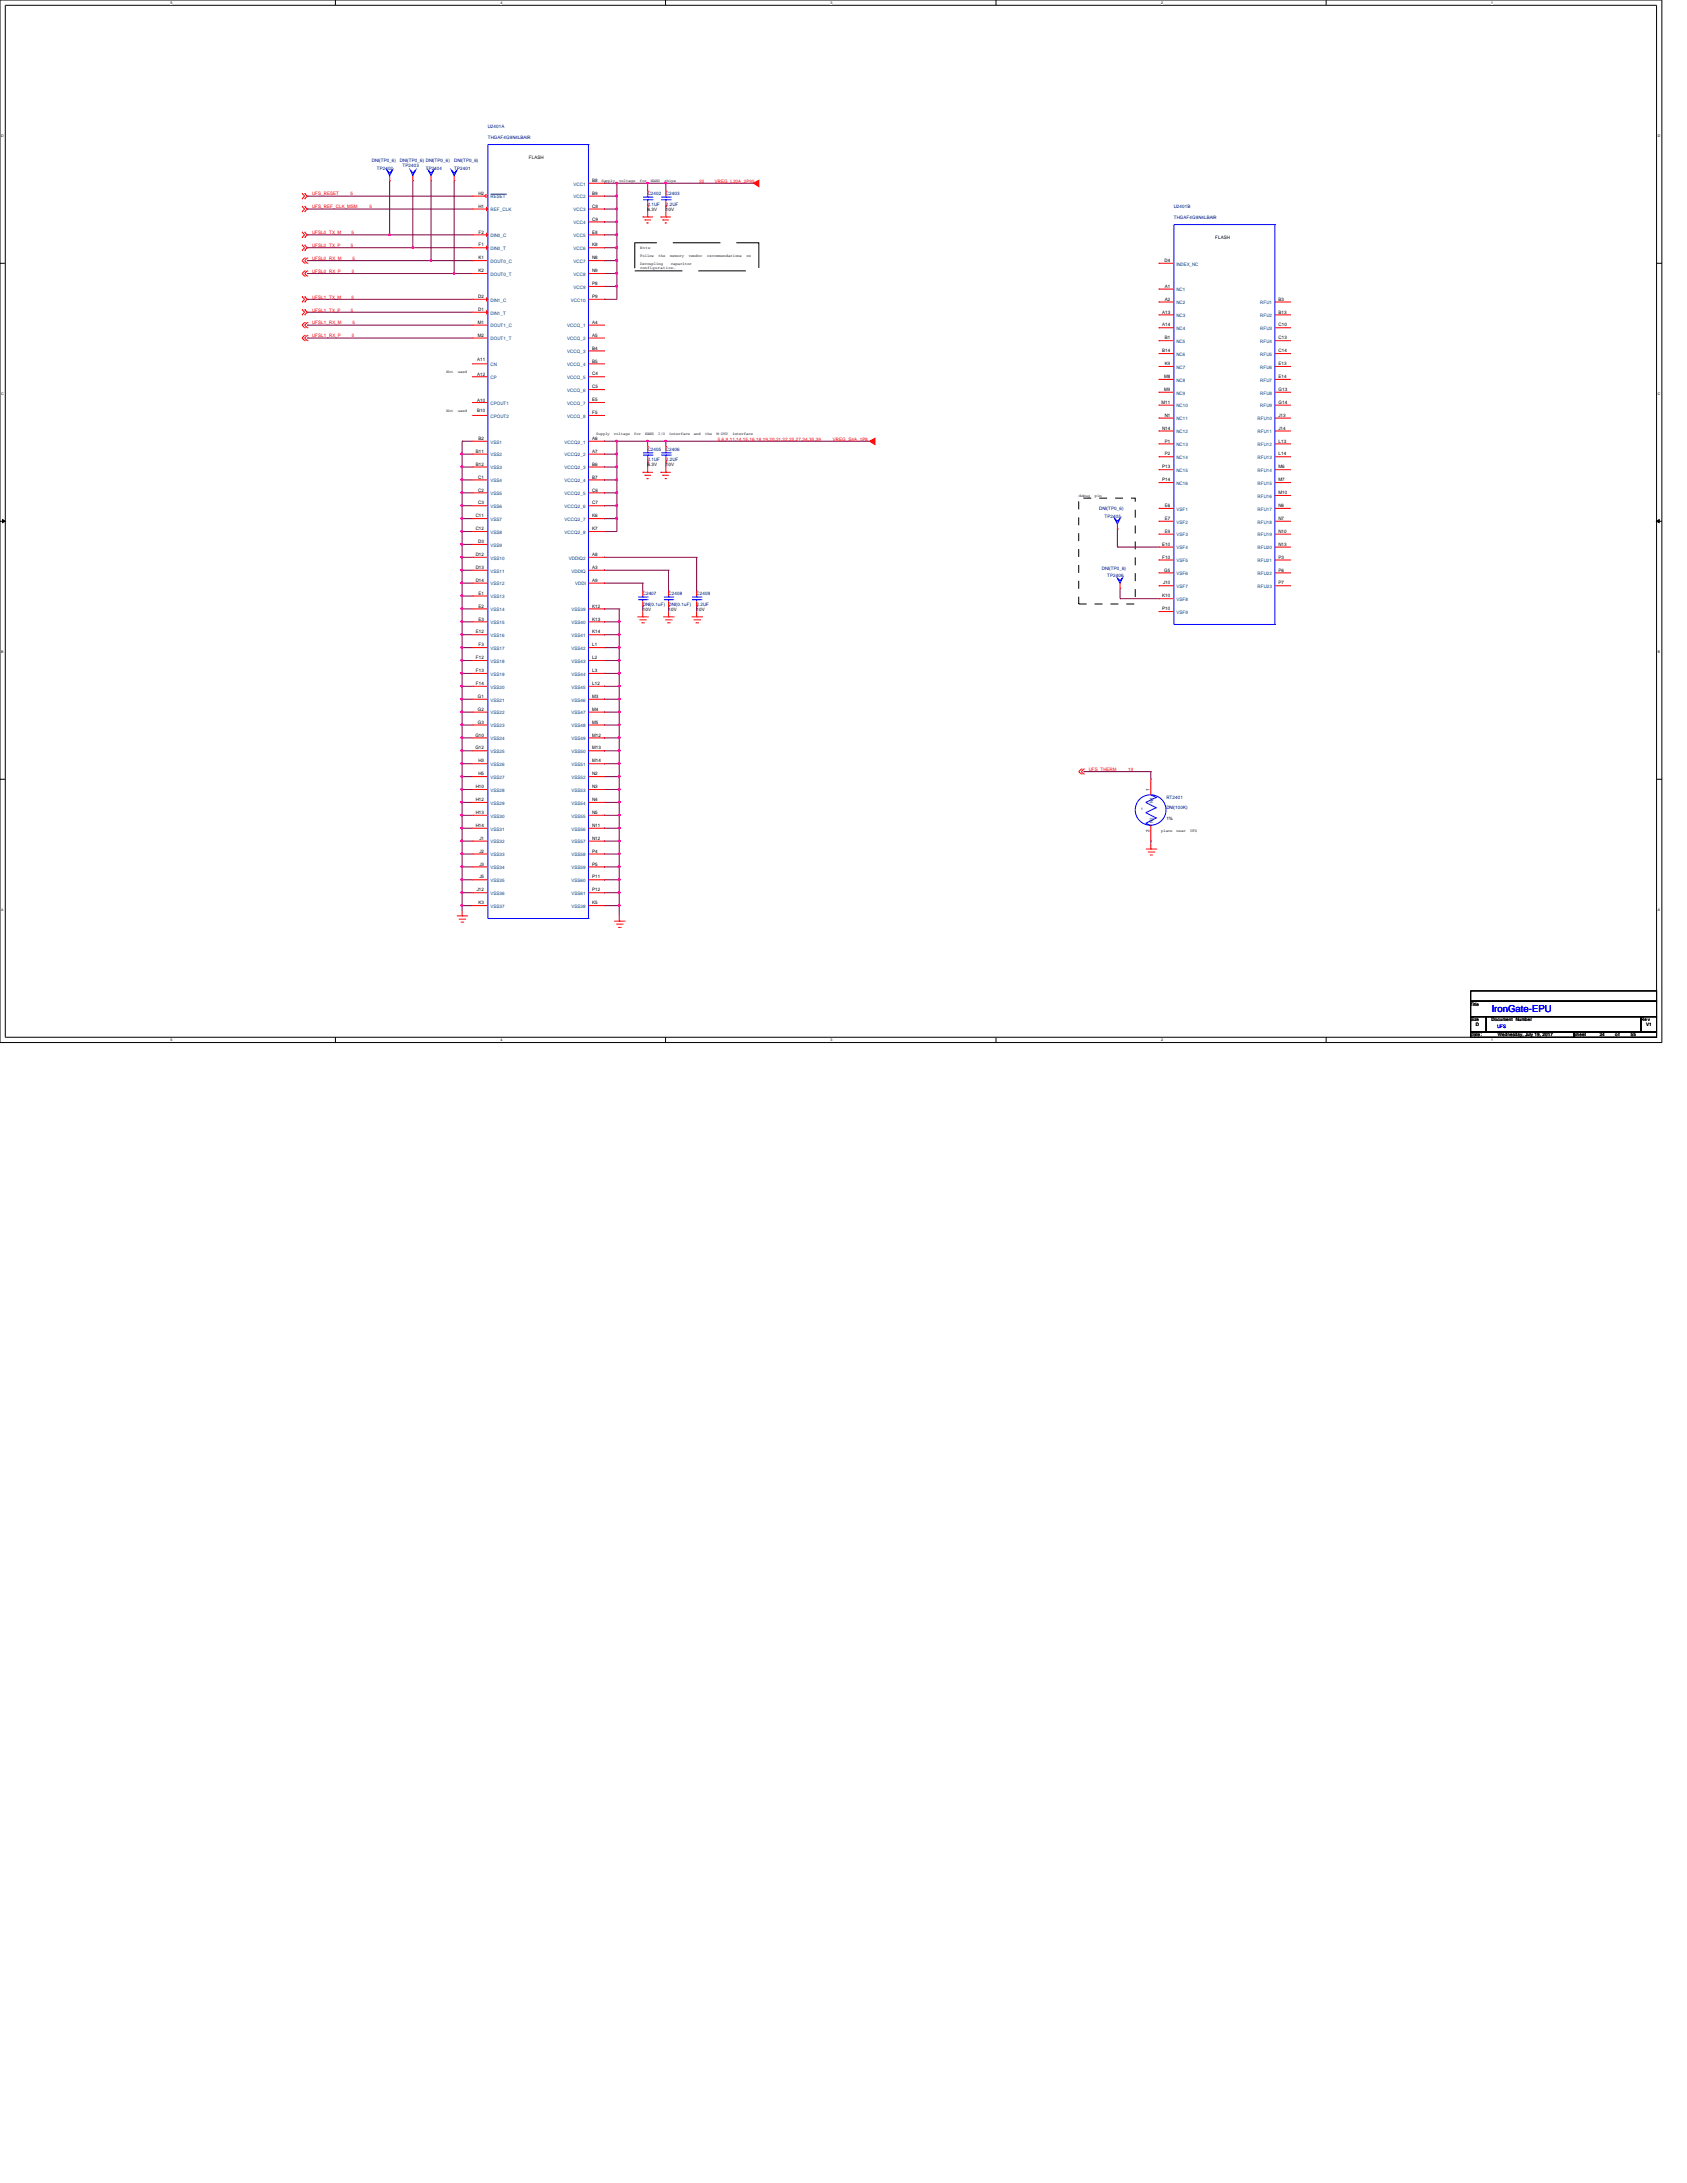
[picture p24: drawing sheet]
<svg xmlns="http://www.w3.org/2000/svg" width="216mm" height="279mm" viewBox="0 0 216 279" stroke-linecap="round" stroke-linejoin="round" font-family="sans-serif">
<defs><g id="words">
<text font-size="1.2" fill="#00f" x="190.9" y="129.5">IronGate-EPU</text>
<g font-size=".6" fill="#000080">
<text x="62.4" y="16.4">U2401A</text>
<text x="62.4" y="17.7">THGAF4G9N4LBAIR</text>
<text x="47.6" y="20.7">DNI(TP0_6)</text>
<text x="48.2" y="21.7">TP2402</text>
<text x="51.2" y="20.7">DNI(TP0_6) DNI(TP0_6)</text>
<text x="51.5" y="21.4">TP2403</text>
<text x="54.5" y="21.7">TP2404</text>
<text x="58.1" y="21.7">TP2401</text>
<text x="58.1" y="20.7">DNI(TP0_6)</text>
<text x="82.9" y="25">C2402</text>
<text x="82.9" y="26.3">0.1UF</text>
<text x="85.2" y="25">C2403</text>
<text x="85.2" y="26.3">2.2UF</text>
<text x="150.2" y="26.7">U2401B</text>
<text x="150.2" y="28">THGAF4G9N4LBAIR</text>
<text x="82.9" y="57.7">C2405</text>
<text x="82.9" y="59">0.1UF</text>
<text x="85.2" y="57.7">C2406</text>
<text x="85.2" y="59">2.2UF</text>
<text x="140.7" y="65.3">DNI(TP0_6)</text>
<text x="141.4" y="66.3">TP2405</text>
<text x="82.3" y="76.2">C2407</text>
<text x="82.3" y="77.5">DNI(0.1uF) DNI(0.1uF)</text>
<text x="85.6" y="76.2">C2408</text>
<text x="89.2" y="76.2">C2409</text>
<text x="89.2" y="77.5">2.2UF</text>
<text x="141" y="72.9">DNI(TP0_6)</text>
<text x="141.7" y="73.9">TP2406</text>
<text x="149.3" y="102.3">RT2401</text>
<text x="149.3" y="103.6">DNI(100K)</text>
</g>
<g font-size=".6">
<text x="67.7" y="20.4">FLASH</text>
<text x="75.8" y="23.3">B8</text>
<text x="61.3" y="26.6">H1</text>
<text x="61.3" y="24.9">H2</text>
<text x="61.3" y="29.9">F2</text>
<text x="75.8" y="29.9">E8</text>
<text x="75.8" y="28.2">C9</text>
<text x="75.8" y="26.6">C8</text>
<text x="75.8" y="24.9">B9</text>
<text x="82.9" y="27">6.3V</text>
<text x="85.2" y="27">10V</text>
<text x="61.3" y="31.5">F1</text>
<text x="61.3" y="34.8">K2</text>
<text x="61.3" y="33.2">K1</text>
<text x="75.8" y="31.5">K8</text>
<text x="75.8" y="34.8">N9</text>
<text x="75.8" y="33.2">N8</text>
<text x="149" y="33.5">D4</text>
<text x="155.5" y="30.6">FLASH</text>
<text x="61.2" y="41.4">M1</text>
<text x="61.2" y="38.1">D2</text>
<text x="61.2" y="39.8">D1</text>
<text x="75.8" y="38.1">P9</text>
<text x="75.8" y="36.5">P8</text>
<text x="75.8" y="41.4">A4</text>
<text x="148.7" y="41.8">A14</text>
<text x="148.7" y="40.1">A13</text>
<text x="149.1" y="38.5">A2</text>
<text x="149.1" y="36.8">A1</text>
<text x="163.6" y="38.5">B3</text>
<text x="163.6" y="40.1">B13</text>
<text x="163.6" y="41.8">C10</text>
<text x="61.1" y="46.1">A11</text>
<text x="61.2" y="43.1">M2</text>
<text x="75.8" y="46.4">B5</text>
<text x="75.8" y="44.7">B4</text>
<text x="75.8" y="43.1">A5</text>
<text x="148.7" y="45.1">B14</text>
<text x="149.1" y="46.7">K9</text>
<text x="149.1" y="43.4">B1</text>
<text x="163.6" y="45.1">C14</text>
<text x="163.6" y="46.7">E13</text>
<text x="163.6" y="43.4">C13</text>
<text x="61.1" y="48.1">A12</text>
<text x="61.1" y="52.7">B10</text>
<text x="61.1" y="51.4">A10</text>
<text x="75.8" y="53">F5</text>
<text x="75.8" y="51.4">E5</text>
<text x="75.8" y="49.7">C5</text>
<text x="75.8" y="48">C4</text>
<text x="148.6" y="51.7">M11</text>
<text x="149" y="50">M9</text>
<text x="149" y="48.4">M8</text>
<text x="149.1" y="53.3">N1</text>
<text x="163.6" y="48.4">E14</text>
<text x="163.6" y="50">G13</text>
<text x="163.6" y="51.7">G14</text>
<text x="163.6" y="53.3">J13</text>
<text x="60.9" y="58">B11</text>
<text x="60.9" y="59.6">B12</text>
<text x="61.3" y="56.3">B2</text>
<text x="75.8" y="59.6">B6</text>
<text x="75.8" y="58">A7</text>
<text x="75.8" y="56.3">A6</text>
<text x="82.9" y="59.7">6.3V</text>
<text x="85.2" y="59.7">10V</text>
<text x="148.7" y="55">N14</text>
<text x="148.7" y="59.9">P13</text>
<text x="149.1" y="56.6">P1</text>
<text x="149.1" y="58.3">P2</text>
<text x="163.6" y="56.6">L13</text>
<text x="163.6" y="58.3">L14</text>
<text x="163.6" y="59.9">M6</text>
<text x="163.6" y="55">J14</text>
<text x="61.2" y="64.6">C3</text>
<text x="61.2" y="62.9">C2</text>
<text x="61.2" y="61.3">C1</text>
<text x="75.8" y="61.3">B7</text>
<text x="75.8" y="64.6">C7</text>
<text x="75.8" y="62.9">C6</text>
<text x="148.7" y="61.6">P14</text>
<text x="149.1" y="64.9">E6</text>
<text x="163.6" y="61.6">M7</text>
<text x="163.6" y="63.2">M10</text>
<text x="163.6" y="64.9">N6</text>
<text x="60.9" y="66.2">C11</text>
<text x="60.9" y="67.9">C12</text>
<text x="60.9" y="71.2">D12</text>
<text x="61.2" y="69.5">D3</text>
<text x="75.8" y="71.2">A8</text>
<text x="75.8" y="67.9">K7</text>
<text x="75.8" y="66.2">K6</text>
<text x="148.7" y="69.9">E10</text>
<text x="148.7" y="71.5">F10</text>
<text x="149.1" y="66.5">E7</text>
<text x="149.1" y="68.2">E9</text>
<text x="163.6" y="69.9">N13</text>
<text x="163.6" y="68.2">N10</text>
<text x="163.6" y="66.5">N7</text>
<text x="163.6" y="71.5">P3</text>
<text x="60.9" y="72.8">D13</text>
<text x="60.9" y="74.5">D14</text>
<text x="61.3" y="76.1">E1</text>
<text x="61.3" y="77.8">E2</text>
<text x="75.8" y="77.8">K12</text>
<text x="75.8" y="72.8">A3</text>
<text x="75.8" y="74.5">A9</text>
<text x="148.7" y="76.5">K10</text>
<text x="148.8" y="74.8">J10</text>
<text x="149" y="73.2">G5</text>
<text x="163.6" y="74.8">P7</text>
<text x="163.6" y="73.2">P6</text>
<text x="60.9" y="81.1">E12</text>
<text x="61.3" y="79.4">E3</text>
<text x="61.3" y="82.7">F3</text>
<text x="75.8" y="81.1">K14</text>
<text x="75.8" y="79.4">K13</text>
<text x="75.8" y="82.7">L1</text>
<text x="82.3" y="78.1">10V</text>
<text x="85.6" y="78.1">10V</text>
<text x="89.2" y="78.1">10V</text>
<text x="148.7" y="78.1">P10</text>
<text x="60.9" y="86">F13</text>
<text x="60.9" y="87.7">F14</text>
<text x="60.9" y="84.4">F12</text>
<text x="61.2" y="89.3">G1</text>
<text x="75.8" y="86">L3</text>
<text x="75.8" y="89.3">M3</text>
<text x="75.8" y="87.7">L12</text>
<text x="75.8" y="84.4">L2</text>
<text x="60.8" y="94.3">G10</text>
<text x="60.8" y="95.9">G12</text>
<text x="61.2" y="91">G2</text>
<text x="61.2" y="92.6">G3</text>
<text x="75.8" y="94.3">M12</text>
<text x="75.8" y="92.6">M5</text>
<text x="75.8" y="91">M4</text>
<text x="75.8" y="95.9">M13</text>
<text x="60.9" y="100.9">H10</text>
<text x="61.3" y="97.6">H3</text>
<text x="61.3" y="99.2">H5</text>
<text x="75.8" y="100.9">N3</text>
<text x="75.8" y="99.2">N2</text>
<text x="75.8" y="97.6">M14</text>
<text x="147.1" y="101.3" transform="rotate(-90 147.1 101.3)">1</text>
<text x="60.9" y="104.2">H13</text>
<text x="60.9" y="105.8">H14</text>
<text x="60.9" y="102.5">H12</text>
<text x="61.4" y="107.5">J1</text>
<text x="75.8" y="105.8">N11</text>
<text x="75.8" y="104.2">N5</text>
<text x="75.8" y="102.5">N4</text>
<text x="75.8" y="107.5">N12</text>
<text x="147.1" y="106.5" transform="rotate(-90 147.1 106.5)">2</text>
<text x="149.3" y="104.9">1%</text>
<text x="61.4" y="109.1">J2</text>
<text x="61.4" y="110.8">J3</text>
<text x="61.4" y="112.4">J5</text>
<text x="75.8" y="112.4">P11</text>
<text x="75.8" y="110.8">P5</text>
<text x="75.8" y="109.1">P4</text>
<text x="61" y="114.1">J12</text>
<text x="61.3" y="115.7">K3</text>
<text x="75.8" y="115.7">K5</text>
<text x="75.8" y="114.1">P12</text>
<text x="188.2" y="128.7">Title</text>
<text x="188.2" y="130.7">Size</text>
<text x="188.9" y="131.3">D</text>
<text x="190.9" y="130.7">Document</text>
<text x="194" y="130.7">Number</text>
<text x="210" y="130.7">Re v</text>
<text x="210.7" y="131.3">V1</text>
<text x="188.2" y="132.6">Date:</text>
<text x="191.7" y="132.6">Wednesday, July 19, 2017</text>
<text x="201.4" y="132.6">Sheet</text>
<text x="204.7" y="132.6">24</text>
<text x="206.7" y="132.6">o f</text>
<text x="208.7" y="132.6">55</text>
</g>
<g font-size=".6" fill="#004080">
<text x="73.4" y="23.7">VCC1</text>
<text x="62.8" y="27.1">REF_CLK</text>
<text x="62.8" y="25.4">RESET</text>
<text x="73.4" y="28.7">VCC4</text>
<text x="73.4" y="27.1">VCC3</text>
<text x="73.4" y="25.4">VCC2</text>
<text x="62.8" y="32">DIN0_T</text>
<text x="62.8" y="35.3">DOUT0_T</text>
<text x="62.8" y="30.4">DIN0_C</text>
<text x="62.8" y="33.7">DOUT0_C</text>
<text x="73.4" y="30.4">VCC5</text>
<text x="73.4" y="32">VCC6</text>
<text x="73.4" y="35.3">VCC8</text>
<text x="73.4" y="33.7">VCC7</text>
<text x="150.6" y="34">INDEX_NC</text>
<text x="62.8" y="38.6">DIN1_C</text>
<text x="62.8" y="41.9">DOUT1_C</text>
<text x="62.8" y="40.3">DIN1_T</text>
<text x="72.6" y="41.9">VCCQ_1</text>
<text x="73.1" y="38.6">VCC10</text>
<text x="73.4" y="37">VCC9</text>
<text x="150.6" y="38.9">NC2</text>
<text x="150.6" y="37.3">NC1</text>
<text x="150.6" y="40.6">NC3</text>
<text x="161.3" y="38.9">RFU1</text>
<text x="161.3" y="40.6">RFU2</text>
<text x="62.8" y="43.6">DOUT1_T</text>
<text x="62.8" y="46.9">CN</text>
<text x="72.6" y="46.9">VCCQ_4</text>
<text x="72.6" y="45.2">VCCQ_3</text>
<text x="72.6" y="43.6">VCCQ_2</text>
<text x="150.6" y="45.6">NC6</text>
<text x="150.6" y="47.2">NC7</text>
<text x="150.6" y="42.2">NC4</text>
<text x="150.6" y="43.9">NC5</text>
<text x="161.3" y="45.6">RFU5</text>
<text x="161.3" y="47.2">RFU6</text>
<text x="161.3" y="42.2">RFU3</text>
<text x="161.3" y="43.9">RFU4</text>
<text x="62.8" y="48.5">CP</text>
<text x="62.8" y="53.5">CPOUT2</text>
<text x="62.8" y="51.8">CPOUT1</text>
<text x="72.6" y="53.5">VCCQ_8</text>
<text x="72.6" y="51.8">VCCQ_7</text>
<text x="72.6" y="50.2">VCCQ_6</text>
<text x="72.6" y="48.5">VCCQ_5</text>
<text x="150.6" y="53.8">NC11</text>
<text x="150.6" y="52.2">NC10</text>
<text x="150.6" y="50.5">NC9</text>
<text x="150.6" y="48.9">NC8</text>
<text x="161" y="53.8">RFU10</text>
<text x="161.3" y="48.9">RFU7</text>
<text x="161.3" y="50.5">RFU8</text>
<text x="161.3" y="52.2">RFU9</text>
<text x="62.8" y="58.4">VSS2</text>
<text x="62.8" y="56.8">VSS1</text>
<text x="72.3" y="58.4">VCCQ2_2</text>
<text x="72.3" y="56.8">VCCQ2_1</text>
<text x="150.6" y="55.5">NC12</text>
<text x="150.6" y="57.1">NC13</text>
<text x="150.6" y="58.8">NC14</text>
<text x="161" y="57.1">RFU12</text>
<text x="161" y="58.8">RFU13</text>
<text x="161" y="55.5">RFU11</text>
<text x="62.8" y="65">VSS6</text>
<text x="62.8" y="63.4">VSS5</text>
<text x="62.8" y="61.7">VSS4</text>
<text x="62.8" y="60.1">VSS3</text>
<text x="72.3" y="60.1">VCCQ2_3</text>
<text x="72.3" y="61.7">VCCQ2_4</text>
<text x="72.3" y="65">VCCQ2_6</text>
<text x="72.3" y="63.4">VCCQ2_5</text>
<text x="150.6" y="65.4">VSF1</text>
<text x="150.6" y="62.1">NC16</text>
<text x="150.6" y="60.4">NC15</text>
<text x="161" y="60.4">RFU14</text>
<text x="161" y="62.1">RFU15</text>
<text x="161" y="63.7">RFU16</text>
<text x="161" y="65.4">RFU17</text>
<text x="62.8" y="66.7">VSS7</text>
<text x="62.8" y="68.3">VSS8</text>
<text x="62.8" y="71.6">VSS10</text>
<text x="62.8" y="70">VSS9</text>
<text x="72.3" y="68.3">VCCQ2_8</text>
<text x="72.3" y="66.7">VCCQ2_7</text>
<text x="72.8" y="71.6">VDDIQ2</text>
<text x="150.6" y="67">VSF2</text>
<text x="150.6" y="68.7">VSF3</text>
<text x="150.6" y="70.3">VSF4</text>
<text x="150.6" y="72">VSF5</text>
<text x="161" y="70.3">RFU20</text>
<text x="161" y="68.7">RFU19</text>
<text x="161" y="67">RFU18</text>
<text x="161" y="72">RFU21</text>
<text x="62.8" y="73.3">VSS11</text>
<text x="62.8" y="74.9">VSS12</text>
<text x="62.8" y="76.6">VSS13</text>
<text x="73.2" y="73.3">VDDIQ</text>
<text x="73.6" y="74.9">VDDI</text>
<text x="150.6" y="76.9">VSF8</text>
<text x="150.6" y="73.6">VSF6</text>
<text x="150.6" y="75.3">VSF7</text>
<text x="161" y="75.3">RFU23</text>
<text x="161" y="73.6">RFU22</text>
<text x="62.8" y="81.5">VSS16</text>
<text x="62.8" y="79.9">VSS15</text>
<text x="62.8" y="83.2">VSS17</text>
<text x="62.8" y="78.2">VSS14</text>
<text x="73.2" y="78.2">VSS39</text>
<text x="73.2" y="81.5">VSS41</text>
<text x="73.2" y="79.9">VSS40</text>
<text x="73.2" y="83.2">VSS42</text>
<text x="150.6" y="78.6">VSF9</text>
<text x="62.8" y="86.5">VSS19</text>
<text x="62.8" y="88.1">VSS20</text>
<text x="62.8" y="89.8">VSS21</text>
<text x="62.8" y="84.8">VSS18</text>
<text x="73.2" y="86.5">VSS44</text>
<text x="73.2" y="89.8">VSS46</text>
<text x="73.2" y="88.1">VSS45</text>
<text x="73.2" y="84.8">VSS43</text>
<text x="62.8" y="91.4">VSS22</text>
<text x="62.8" y="93.1">VSS23</text>
<text x="62.8" y="94.7">VSS24</text>
<text x="73.2" y="94.7">VSS49</text>
<text x="73.2" y="93.1">VSS48</text>
<text x="73.2" y="91.4">VSS47</text>
<text x="62.8" y="98">VSS26</text>
<text x="62.8" y="99.7">VSS27</text>
<text x="62.8" y="101.3">VSS28</text>
<text x="62.8" y="96.4">VSS25</text>
<text x="73.2" y="101.3">VSS53</text>
<text x="73.2" y="99.7">VSS52</text>
<text x="73.2" y="98">VSS51</text>
<text x="73.2" y="96.4">VSS50</text>
<text x="62.8" y="104.6">VSS30</text>
<text x="62.8" y="106.3">VSS31</text>
<text x="62.8" y="108">VSS32</text>
<text x="62.8" y="103">VSS29</text>
<text x="73.2" y="106.3">VSS56</text>
<text x="73.2" y="104.6">VSS55</text>
<text x="73.2" y="103">VSS54</text>
<text x="73.2" y="108">VSS57</text>
<text x="147.6" y="105.3" transform="rotate(-90 147.6 105.3)">N2</text>
<text x="147.6" y="102.8" transform="rotate(-90 147.6 102.8)">N1</text>
<text x="62.8" y="109.6">VSS33</text>
<text x="62.8" y="111.3">VSS34</text>
<text x="62.8" y="112.9">VSS35</text>
<text x="73.2" y="112.9">VSS60</text>
<text x="73.2" y="111.3">VSS59</text>
<text x="73.2" y="109.6">VSS58</text>
<text x="62.8" y="116.2">VSS37</text>
<text x="62.8" y="114.6">VSS36</text>
<text x="73.2" y="116.2">VSS38</text>
<text x="73.2" y="114.6">VSS61</text>
</g>
<g font-size=".6" fill="#f00">
<text x="89.5" y="23.4">20</text>
<text x="91.5" y="23.4">VREG_L20A_2P95</text>
<text x="40" y="25">UFS_RESET</text>
<text x="40" y="26.7">UFS_REF_CLK_MSM</text>
<text x="40" y="30">UFSL0_TX_M</text>
<text x="44.9" y="25">5</text>
<text x="45" y="30">5</text>
<text x="47.3" y="26.7">5</text>
<text x="40" y="31.6">UFSL0_TX_P</text>
<text x="40" y="33.3">UFSL0_RX_M</text>
<text x="40" y="34.9">UFSL0_RX_P</text>
<text x="44.9" y="31.6">5</text>
<text x="45" y="34.9">5</text>
<text x="45.1" y="33.3">5</text>
<text x="40" y="38.2">UFSL1_TX_M</text>
<text x="40" y="39.9">UFSL1_TX_P</text>
<text x="40" y="41.5">UFSL1_RX_M</text>
<text x="44.9" y="39.9">5</text>
<text x="45" y="38.2">5</text>
<text x="45.1" y="41.5">5</text>
<text x="40" y="43.2">UFSL1_RX_P</text>
<text x="45" y="43.2">5</text>
<text x="91.9" y="56.4">5,6,9,11,14,15,16,18,19,20,21,22,25,27,34,35,39</text>
<text x="106.6" y="56.4">VREG_S4A_1P8</text>
<text x="139.4" y="98.6">UFS_THERM</text>
<text x="144.4" y="98.6">19</text>
</g>
<text font-size=".6" fill="#00f" x="191.6" y="131.6">UFS</text>
<g font-size=".5">
<text x="21.8" y=".5">5</text>
<text x="64.1" y=".5">4</text>
<text x="106.3" y=".5">3</text>
<text x="148.6" y=".5">2</text>
<text x="190.8" y=".5">1</text>
<text x=".2" y="17.6">D</text>
<text x="212.2" y="17.6">D</text>
<text x="77" y="23.3">Supply</text>
<text x="79.2" y="23.3">voltage</text>
<text x="81.9" y="23.3">for</text>
<text x="83.3" y="23.3">NAND</text>
<text x="85" y="23.3">chips</text>
<text x="81.9" y="31.9">Note</text>
<text x="81.9" y="33.9">Decoupling</text>
<text x="81.9" y="34.4">configuration.</text>
<text x="81.9" y="32.9">Follow</text>
<text x="84.3" y="32.9">the</text>
<text x="85.8" y="32.9">memory</text>
<text x="85.9" y="33.9">capacitor</text>
<text x="88.1" y="32.9">vendor</text>
<text x="90.5" y="32.9">recommendations</text>
<text x="95.5" y="32.9">on</text>
<text x="57.1" y="47.8">Not</text>
<text x="58.6" y="47.8">used</text>
<text x=".2" y="50.6">C</text>
<text x="57.1" y="52.7">Not</text>
<text x="58.6" y="52.7">used</text>
<text x="212.2" y="50.6">C</text>
<text x="76.3" y="55.7">Supply</text>
<text x="78.6" y="55.7">voltage</text>
<text x="81.2" y="55.7">for</text>
<text x="82.5" y="55.7">NAND</text>
<text x="84.2" y="55.7">I/O</text>
<text x="85.6" y="55.7">interface</text>
<text x="88.8" y="55.7">and</text>
<text x="90.3" y="55.7">the</text>
<text x="91.7" y="55.7">M-PHY</text>
<text x="93.7" y="55.7">interface</text>
<text x="138" y="63.6">debug</text>
<text x="140.1" y="63.6">pin</text>
<text x=".2" y="83.6">B</text>
<text x="212.2" y="83.6">B</text>
<text x="148.6" y="106.5">place</text>
<text x="150.6" y="106.5">near</text>
<text x="152.3" y="106.5">UFS</text>
<text x=".2" y="116.6">A</text>
<text x="212.2" y="116.6">A</text>
<text x="21.8" y="133.2">5</text>
<text x="64.1" y="133.2">4</text>
<text x="106.3" y="133.2">3</text>
<text x="148.6" y="133.2">2</text>
<text x="190.8" y="133.2">1</text>
</g>
<text font-size=".5" fill="#00f" x="146.1" y="103.7">t</text>
</g></defs>
<path d="M0 0h212.7v133.4h-212.7zM.7 .7h211.3v132.1h-211.3z" fill="none" stroke="#000" stroke-width=".13"/>
<g fill="#fff">
<path d="M21.8 .1h.2v.5h-.2z"/>
<path d="M21.8 132.8h.2v.6h-.2z"/>
</g>
<path d="M42.9 0v.7M42.9 132.8v.6" fill="none" stroke="#000" stroke-width=".13"/>
<g fill="#fff">
<path d="M64.1 .1h.2v.5h-.2z"/>
<path d="M64.1 132.8h.2v.6h-.2z"/>
</g>
<path d="M85.2 0v.7M85.2 132.8v.6" fill="none" stroke="#000" stroke-width=".13"/>
<g fill="#fff">
<path d="M106.3 .1h.2v.5h-.2z"/>
<path d="M106.3 132.8h.2v.6h-.2z"/>
</g>
<path d="M127.5 0v.7M127.5 132.8v.6" fill="none" stroke="#000" stroke-width=".13"/>
<g fill="#fff">
<path d="M148.6 .1h.2v.5h-.2z"/>
<path d="M148.6 132.8h.2v.6h-.2z"/>
</g>
<path d="M169.7 0v.7M169.7 132.8v.6" fill="none" stroke="#000" stroke-width=".13"/>
<g fill="#fff">
<path d="M190.8 .1h.3v.5h-.3z"/>
<path d="M190.8 132.8h.3v.6h-.3z"/>
<path d="M.2 17.2h.2v.5h-.2z"/>
<path d="M212.2 17.2h.2v.5h-.2z"/>
<path d="M.2 50.2h.2v.5h-.2z"/>
<path d="M212.2 50.2h.2v.5h-.2z"/>
</g>
<path d="M0 33.7h.7M212 33.7h.7" fill="none" stroke="#000" stroke-width=".13"/>
<g fill="#fff">
<path d="M.2 83.2h.2v.5h-.2z"/>
<path d="M212.2 83.2h.2v.5h-.2z"/>
</g>
<path d="M0 66.7h.7M.3 66.5l.4 .2-.4 .2zM212 66.7l.3-.2v.4zM212 66.7h.7" fill="none" stroke="#000" stroke-width=".13"/>
<path d="M.3 66.5l.4 .2-.4 .2zM212 66.7l.3-.2v.4z" fill="#000"/>
<g fill="#fff">
<path d="M.2 116.2h.3v.6h-.3z"/>
<path d="M212.2 116.2h.3v.6h-.3z"/>
</g>
<path d="M0 99.7h.7M212 99.7h.7" fill="none" stroke="#000" stroke-width=".13"/>
<path d="M81.2 31.1h15.9v3.6h-15.9z" fill="none" stroke="#000" stroke-width=".13" stroke-dasharray="6.1 2" stroke-linecap="butt"/>
<path d="M138 63.8h7.3v13.5h-7.3z" fill="none" stroke="#000" stroke-width=".13" stroke-dasharray="1 1 1 1 1 1 1 1" stroke-linecap="butt"/>
<path d="M77.3 23.5h.1M77.3 23.5h1.7M82.9 23.5h.1M82.9 23.5h2.3M85.2 26.4h.1M85.2 23.5h.1M85.2 23.5v1M85.2 26.4v.7M77.3 56.5h.1M77.3 56.5h5.6M79 56.5h.1" fill="none" stroke="#800040" stroke-width=".13"/>
<path d="M82.8 56.4h.1v.1h-.1z" fill-rule="evenodd" fill="#f0f"/>
<path d="M82.8 56.4h.1v.1h-.1z" fill="none" stroke="#f0f" stroke-width=".13"/>
<path d="M78.8 56.4h.2l-.1 .2z" fill-rule="evenodd" fill="#f0f"/>
<path d="M78.8 56.4h.2l-.1 .2z" fill="none" stroke="#f0f" stroke-width=".13"/>
<path d="M59.1 56.5h.1M59.1 58.1h.1M59.1 56.5v3.3M59.1 56.5h1.4M59.1 58.1h1.4" fill="none" stroke="#800040" stroke-width=".13"/>
<path d="M59 59.7h.2l-.1 .2z" fill-rule="evenodd" fill="#f0f"/>
<path d="M59 59.7h.2l-.1 .2z" fill="none" stroke="#f0f" stroke-width=".13"/>
<path d="M59 58l.2 .1-.1 .1z" fill-rule="evenodd" fill="#f0f"/>
<path d="M59 58l.2 .1-.1 .1z" fill="none" stroke="#f0f" stroke-width=".13"/>
<path d="M59.1 59.8h.1M59.1 59.8v3.3M59.1 59.8h1.4M59.1 61.4h.1M59.1 61.4h1.4" fill="none" stroke="#800040" stroke-width=".13"/>
<path d="M59 61.3l.2 .1-.1 .1z" fill-rule="evenodd" fill="#f0f"/>
<path d="M59 61.3l.2 .1-.1 .1z" fill="none" stroke="#f0f" stroke-width=".13"/>
<path d="M59.1 63.1h.1M59.1 63.1v1.6" fill="none" stroke="#800040" stroke-width=".13"/>
<path d="M59 64.6l.2 .1-.1 .1z" fill-rule="evenodd" fill="#f0f"/>
<path d="M59 64.6l.2 .1-.1 .1z" fill="none" stroke="#f0f" stroke-width=".13"/>
<path d="M59 63h.2l-.1 .2z" fill-rule="evenodd" fill="#f0f"/>
<path d="M59 63h.2l-.1 .2z" fill="none" stroke="#f0f" stroke-width=".13"/>
<path d="M59.1 63.1h.1M59.1 64.7h.1M59.1 66.4h.1M59.1 63.1h1.4M59.1 64.7h1.4M59.1 64.7v3.3" fill="none" stroke="#800040" stroke-width=".13"/>
<path d="M59 67.9l.2 .1-.1 .1z" fill-rule="evenodd" fill="#f0f"/>
<path d="M59 67.9l.2 .1-.1 .1z" fill="none" stroke="#f0f" stroke-width=".13"/>
<path d="M59 66.3h.2l-.1 .2z" fill-rule="evenodd" fill="#f0f"/>
<path d="M59 66.3h.2l-.1 .2z" fill="none" stroke="#f0f" stroke-width=".13"/>
<path d="M59.1 66.4h.1M59.1 68h.1M59.1 69.7h.1M59.1 66.4h1.4M59.1 68v3.3M59.1 68h1.4M59.1 69.7h1.4" fill="none" stroke="#800040" stroke-width=".13"/>
<path d="M59 69.6h.2l-.1 .2z" fill-rule="evenodd" fill="#f0f"/>
<path d="M59 69.6h.2l-.1 .2z" fill="none" stroke="#f0f" stroke-width=".13"/>
<path d="M59.1 71.3h.1M59.1 71.3h1.4M59.1 71.3v1.7" fill="none" stroke="#800040" stroke-width=".13"/>
<path d="M59 72.9h.2l-.1 .2z" fill-rule="evenodd" fill="#f0f"/>
<path d="M59 72.9h.2l-.1 .2z" fill="none" stroke="#f0f" stroke-width=".13"/>
<path d="M59 71.2l.2 .1-.1 .1z" fill-rule="evenodd" fill="#f0f"/>
<path d="M59 71.2l.2 .1-.1 .1z" fill="none" stroke="#f0f" stroke-width=".13"/>
<path d="M59.1 73h.1M59.1 74.6h.1M59.1 73v3.3M59.1 73h1.4" fill="none" stroke="#800040" stroke-width=".13"/>
<path d="M59 76.2h.2l-.1 .2z" fill-rule="evenodd" fill="#f0f"/>
<path d="M59 76.2h.2l-.1 .2z" fill="none" stroke="#f0f" stroke-width=".13"/>
<path d="M59 74.5l.2 .1-.1 .1z" fill-rule="evenodd" fill="#f0f"/>
<path d="M59 74.5l.2 .1-.1 .1z" fill="none" stroke="#f0f" stroke-width=".13"/>
<path d="M59.1 74.6h.1M59.1 76.3h.1M59.1 77.9h.1M59.1 74.6h1.4M59.1 76.3v1.6M59.1 76.3h1.4M59.1 77.9h1.4" fill="none" stroke="#800040" stroke-width=".13"/>
<path d="M59 77.8l.2 .1-.1 .1z" fill-rule="evenodd" fill="#f0f"/>
<path d="M59 77.8l.2 .1-.1 .1z" fill="none" stroke="#f0f" stroke-width=".13"/>
<path d="M59.1 77.9h.1M59.1 79.6h.1M59.1 77.9v3.3" fill="none" stroke="#800040" stroke-width=".13"/>
<path d="M59 81.1l.2 .1-.1 .1z" fill-rule="evenodd" fill="#f0f"/>
<path d="M59 81.1l.2 .1-.1 .1z" fill="none" stroke="#f0f" stroke-width=".13"/>
<path d="M59.1 79.6h.1M59.1 79.6h1.4" fill="none" stroke="#800040" stroke-width=".13"/>
<path d="M59 79.5h.2l-.1 .2z" fill-rule="evenodd" fill="#f0f"/>
<path d="M59 79.5h.2l-.1 .2z" fill="none" stroke="#f0f" stroke-width=".13"/>
<g fill="none" stroke="#800040" stroke-width=".13">
<path d="M39.3 25.1h.1M39.3 26.8h.1M39.3 30.1h.1M39.3 31.7h.1M39.3 33.4h.1M39.3 25.1h21.2M39.3 26.8h21.2M39.3 30.1h10.6M39.3 31.7h13.5M39.3 33.4h15.9M82.9 26.4h.1M82.9 23.5h.1"/>
<path d="M82.9 23.5v1M82.9 26.4v.7M82.3 77.6h.1M82.3 74.6h.1M82.3 74.6v1M82.3 77.6v.7M85.6 77.6h.1M85.6 73h.1M85.6 73v2.6M85.6 77.6v.7M59.1 81.2h.1M59.1 82.9h.1"/>
<path d="M59.1 81.2h1.4M59.1 81.2v1.7M59.1 82.9h1.4"/>
</g>
<path d="M55.1 33.3h.1v.1h-.1z" fill-rule="evenodd" fill="#f0f"/>
<path d="M55.1 33.3h.1v.1h-.1z" fill="none" stroke="#f0f" stroke-width=".13"/>
<path d="M39.3 35h.1M39.3 35h18.8M59.1 82.9h.1M59.1 82.9v1.6" fill="none" stroke="#800040" stroke-width=".13"/>
<path d="M59 84.4l.2 .1-.1 .1z" fill-rule="evenodd" fill="#f0f"/>
<path d="M59 84.4l.2 .1-.1 .1z" fill="none" stroke="#f0f" stroke-width=".13"/>
<path d="M59 82.8h.2l-.1 .2z" fill-rule="evenodd" fill="#f0f"/>
<path d="M59 82.8h.2l-.1 .2z" fill="none" stroke="#f0f" stroke-width=".13"/>
<path d="M59.1 84.5h.1M59.1 86.2h.1M59.1 84.5h1.4M59.1 84.5v1.7M59.1 86.2h1.4" fill="none" stroke="#800040" stroke-width=".13"/>
<path d="M59 86.1h.2l-.1 .2z" fill-rule="evenodd" fill="#f0f"/>
<path d="M59 86.1h.2l-.1 .2z" fill="none" stroke="#f0f" stroke-width=".13"/>
<path d="M59.1 86.2h.1M59.1 87.8h.1M59.1 86.2v1.6M59.1 87.8h1.4" fill="none" stroke="#800040" stroke-width=".13"/>
<path d="M59 87.7l.2 .1-.1 .1z" fill-rule="evenodd" fill="#f0f"/>
<path d="M59 87.7l.2 .1-.1 .1z" fill="none" stroke="#f0f" stroke-width=".13"/>
<path d="M59.1 87.8h.1M59.1 89.5h.1M59.1 87.8v1.7M59.1 89.5h1.4" fill="none" stroke="#800040" stroke-width=".13"/>
<path d="M59 89.4l.2 .1-.1 .1z" fill-rule="evenodd" fill="#f0f"/>
<path d="M59 89.4l.2 .1-.1 .1z" fill="none" stroke="#f0f" stroke-width=".13"/>
<path d="M59.1 89.5h.1M59.1 91.1h.1M59.1 89.5v3.3M59.1 91.1h1.4" fill="none" stroke="#800040" stroke-width=".13"/>
<path d="M59 92.7l.2 .1-.1 .1z" fill-rule="evenodd" fill="#f0f"/>
<path d="M59 92.7l.2 .1-.1 .1z" fill="none" stroke="#f0f" stroke-width=".13"/>
<path d="M59 91l.2 .1-.1 .1z" fill-rule="evenodd" fill="#f0f"/>
<path d="M59 91l.2 .1-.1 .1z" fill="none" stroke="#f0f" stroke-width=".13"/>
<path d="M59.1 92.8h.1M59.1 94.4h.1M59.1 92.8h1.4M59.1 92.8v1.6M59.1 94.4h1.4" fill="none" stroke="#800040" stroke-width=".13"/>
<path d="M59 94.3l.2 .1-.1 .1z" fill-rule="evenodd" fill="#f0f"/>
<path d="M59 94.3l.2 .1-.1 .1z" fill="none" stroke="#f0f" stroke-width=".13"/>
<path d="M59.1 94.4h.1M59.1 96.1h.1M59.1 94.4v3.3M59.1 96.1h1.4" fill="none" stroke="#800040" stroke-width=".13"/>
<path d="M59 97.6l.2 .1-.1 .1z" fill-rule="evenodd" fill="#f0f"/>
<path d="M59 97.6l.2 .1-.1 .1z" fill="none" stroke="#f0f" stroke-width=".13"/>
<path d="M59 96l.2 .1-.1 .1z" fill-rule="evenodd" fill="#f0f"/>
<path d="M59 96l.2 .1-.1 .1z" fill="none" stroke="#f0f" stroke-width=".13"/>
<path d="M59.1 97.7h.1M59.1 99.4h.1M59.1 97.7h1.4M59.1 97.7v3.3M59.1 99.4h1.4" fill="none" stroke="#800040" stroke-width=".13"/>
<path d="M59 100.9l.2 .1-.1 .1z" fill-rule="evenodd" fill="#f0f"/>
<path d="M59 100.9l.2 .1-.1 .1z" fill="none" stroke="#f0f" stroke-width=".13"/>
<path d="M59 99.3l.2 .1-.1 .1z" fill-rule="evenodd" fill="#f0f"/>
<path d="M59 99.3l.2 .1-.1 .1z" fill="none" stroke="#f0f" stroke-width=".13"/>
<path d="M59.1 101h.1M59.1 102.7h.1M59.1 101h1.4M59.1 101v1.7M59.1 102.7h1.4" fill="none" stroke="#800040" stroke-width=".13"/>
<path d="M59 102.6l.2 .1-.1 .1z" fill-rule="evenodd" fill="#f0f"/>
<path d="M59 102.6l.2 .1-.1 .1z" fill="none" stroke="#f0f" stroke-width=".13"/>
<path d="M59.1 102.7h.1M59.1 104.4h.1M59.1 102.7v3.3M59.1 104.4h1.4" fill="none" stroke="#800040" stroke-width=".13"/>
<path d="M59 104.3h.2l-.1 .1z" fill-rule="evenodd" fill="#f0f"/>
<path d="M59 104.3h.2l-.1 .1z" fill="none" stroke="#f0f" stroke-width=".13"/>
<path d="M59.1 106h.1M59.1 106h1.4" fill="none" stroke="#800040" stroke-width=".13"/>
<path d="M59 105.9l.2 .1-.1 .1z" fill-rule="evenodd" fill="#f0f"/>
<path d="M59 105.9l.2 .1-.1 .1z" fill="none" stroke="#f0f" stroke-width=".13"/>
<path d="M59.1 106h.1M59.1 107.7h.1M59.1 106v3.3M59.1 107.7h1.4" fill="none" stroke="#800040" stroke-width=".13"/>
<path d="M59 109.2l.2 .1-.1 .1z" fill-rule="evenodd" fill="#f0f"/>
<path d="M59 109.2l.2 .1-.1 .1z" fill="none" stroke="#f0f" stroke-width=".13"/>
<path d="M59 107.6h.2l-.1 .1z" fill-rule="evenodd" fill="#f0f"/>
<path d="M59 107.6h.2l-.1 .1z" fill="none" stroke="#f0f" stroke-width=".13"/>
<path d="M59.1 109.3h.1M59.1 111h.1M59.1 109.3h1.4M59.1 109.3v1.7M59.1 111h1.4" fill="none" stroke="#800040" stroke-width=".13"/>
<path d="M59 110.9h.2l-.1 .1z" fill-rule="evenodd" fill="#f0f"/>
<path d="M59 110.9h.2l-.1 .1z" fill="none" stroke="#f0f" stroke-width=".13"/>
<path d="M59.1 111h.1M59.1 112.6h.1M59.1 111v1.6M59.1 112.6h1.4" fill="none" stroke="#800040" stroke-width=".13"/>
<path d="M59 112.5l.2 .1-.1 .1z" fill-rule="evenodd" fill="#f0f"/>
<path d="M59 112.5l.2 .1-.1 .1z" fill="none" stroke="#f0f" stroke-width=".13"/>
<path d="M59.1 112.6h.1M59.1 114.3h.1M59.1 112.6v1.7M59.1 114.3h1.4" fill="none" stroke="#800040" stroke-width=".13"/>
<path d="M59 114.2h.2l-.1 .1z" fill-rule="evenodd" fill="#f0f"/>
<path d="M59 114.2h.2l-.1 .1z" fill="none" stroke="#f0f" stroke-width=".13"/>
<path d="M59.1 114.3h.1M59.1 115.9h.1M59.1 114.3v1.6M59.1 115.9h1.4" fill="none" stroke="#800040" stroke-width=".13"/>
<path d="M59 115.8l.2 .1-.1 .1z" fill-rule="evenodd" fill="#f0f"/>
<path d="M59 115.8l.2 .1-.1 .1z" fill="none" stroke="#f0f" stroke-width=".13"/>
<path d="M77.3 77.9h.1M77.3 79.6h.1M77.3 77.9h1.9M77.3 79.6h1.9M79.2 77.9h.1M79.2 79.6h.1M79.2 77.9v3.3M59.1 115.9h.1M59.1 115.9v.7" fill="none" stroke="#800040" stroke-width=".13"/>
<path d="M79.2 81.1l.2 .1-.2 .1z" fill-rule="evenodd" fill="#f0f"/>
<path d="M79.2 81.1l.2 .1-.2 .1z" fill="none" stroke="#f0f" stroke-width=".13"/>
<path d="M79.2 79.5h.2l-.2 .2z" fill-rule="evenodd" fill="#f0f"/>
<path d="M79.2 79.5h.2l-.2 .2z" fill="none" stroke="#f0f" stroke-width=".13"/>
<path d="M77.3 81.2h.1M77.3 82.9h.1M77.3 81.2h1.9M77.3 82.9h1.9M79.2 81.2h.1M79.2 82.9h.1M79.2 81.2v3.3" fill="none" stroke="#800040" stroke-width=".13"/>
<path d="M79.2 84.4l.2 .1-.2 .1z" fill-rule="evenodd" fill="#f0f"/>
<path d="M79.2 84.4l.2 .1-.2 .1z" fill="none" stroke="#f0f" stroke-width=".13"/>
<path d="M79.2 82.8h.2l-.2 .2z" fill-rule="evenodd" fill="#f0f"/>
<path d="M79.2 82.8h.2l-.2 .2z" fill="none" stroke="#f0f" stroke-width=".13"/>
<path d="M77.3 84.5h.1M77.3 86.2h.1M77.3 84.5h1.9M77.3 86.2h1.9M79.2 84.5h.1M79.2 86.2h.1M79.2 84.5v3.3" fill="none" stroke="#800040" stroke-width=".13"/>
<path d="M79.2 86.1h.2l-.2 .2z" fill-rule="evenodd" fill="#f0f"/>
<path d="M79.2 86.1h.2l-.2 .2z" fill="none" stroke="#f0f" stroke-width=".13"/>
<path d="M77.3 87.8h.1M77.3 87.8h1.9M79.2 87.8h.1M79.2 87.8v1.7" fill="none" stroke="#800040" stroke-width=".13"/>
<path d="M79.2 89.4l.2 .1-.2 .1z" fill-rule="evenodd" fill="#f0f"/>
<path d="M79.2 89.4l.2 .1-.2 .1z" fill="none" stroke="#f0f" stroke-width=".13"/>
<path d="M79.2 87.7l.2 .1-.2 .1z" fill-rule="evenodd" fill="#f0f"/>
<path d="M79.2 87.7l.2 .1-.2 .1z" fill="none" stroke="#f0f" stroke-width=".13"/>
<path d="M77.3 89.5h.1M77.3 91.1h.1M77.3 89.5h1.9M77.3 91.1h1.9M79.2 89.5h.1M79.2 91.1h.1M79.2 89.5v3.3" fill="none" stroke="#800040" stroke-width=".13"/>
<path d="M79.2 92.7l.2 .1-.2 .1z" fill-rule="evenodd" fill="#f0f"/>
<path d="M79.2 92.7l.2 .1-.2 .1z" fill="none" stroke="#f0f" stroke-width=".13"/>
<path d="M79.2 91l.2 .1-.2 .1z" fill-rule="evenodd" fill="#f0f"/>
<path d="M79.2 91l.2 .1-.2 .1z" fill="none" stroke="#f0f" stroke-width=".13"/>
<path d="M77.3 92.8h.1M77.3 94.4h.1M77.3 92.8h1.9M77.3 94.4h1.9M79.2 92.8h.1M79.2 94.4h.1M79.2 92.8v3.3" fill="none" stroke="#800040" stroke-width=".13"/>
<path d="M79.2 94.3l.2 .1-.2 .1z" fill-rule="evenodd" fill="#f0f"/>
<path d="M79.2 94.3l.2 .1-.2 .1z" fill="none" stroke="#f0f" stroke-width=".13"/>
<path d="M77.3 96.1h.1M77.3 96.1h1.9M79.2 96.1h.1M79.2 96.1v1.6" fill="none" stroke="#800040" stroke-width=".13"/>
<path d="M79.2 97.6l.2 .1-.2 .1z" fill-rule="evenodd" fill="#f0f"/>
<path d="M79.2 97.6l.2 .1-.2 .1z" fill="none" stroke="#f0f" stroke-width=".13"/>
<path d="M79.2 96l.2 .1-.2 .1z" fill-rule="evenodd" fill="#f0f"/>
<path d="M79.2 96l.2 .1-.2 .1z" fill="none" stroke="#f0f" stroke-width=".13"/>
<path d="M77.3 97.7h.1M77.3 99.4h.1M77.3 97.7h1.9M77.3 99.4h1.9M79.2 97.7h.1M79.2 99.4h.1M79.2 97.7v3.3" fill="none" stroke="#800040" stroke-width=".13"/>
<path d="M79.2 100.9l.2 .1-.2 .1z" fill-rule="evenodd" fill="#f0f"/>
<path d="M79.2 100.9l.2 .1-.2 .1z" fill="none" stroke="#f0f" stroke-width=".13"/>
<path d="M79.2 99.3l.2 .1-.2 .1z" fill-rule="evenodd" fill="#f0f"/>
<path d="M79.2 99.3l.2 .1-.2 .1z" fill="none" stroke="#f0f" stroke-width=".13"/>
<path d="M77.3 101h.1M77.3 102.7h.1M77.3 101h1.9M77.3 102.7h1.9M79.2 101h.1M79.2 102.7h.1M79.2 101v3.4" fill="none" stroke="#800040" stroke-width=".13"/>
<path d="M79.2 102.6l.2 .1-.2 .1z" fill-rule="evenodd" fill="#f0f"/>
<path d="M79.2 102.6l.2 .1-.2 .1z" fill="none" stroke="#f0f" stroke-width=".13"/>
<path d="M77.3 104.4h.1M77.3 104.4h1.9M79.2 104.4h.1M79.2 104.4v1.6" fill="none" stroke="#800040" stroke-width=".13"/>
<path d="M79.2 105.9l.2 .1-.2 .1z" fill-rule="evenodd" fill="#f0f"/>
<path d="M79.2 105.9l.2 .1-.2 .1z" fill="none" stroke="#f0f" stroke-width=".13"/>
<path d="M79.2 104.3h.2l-.2 .1z" fill-rule="evenodd" fill="#f0f"/>
<path d="M79.2 104.3h.2l-.2 .1z" fill="none" stroke="#f0f" stroke-width=".13"/>
<path d="M77.3 106h.1M77.3 107.7h.1M77.3 106h1.9M77.3 107.7h1.9M79.2 106h.1M79.2 107.7h.1M79.2 106v3.3" fill="none" stroke="#800040" stroke-width=".13"/>
<path d="M79.2 109.2l.2 .1-.2 .1z" fill-rule="evenodd" fill="#f0f"/>
<path d="M79.2 109.2l.2 .1-.2 .1z" fill="none" stroke="#f0f" stroke-width=".13"/>
<path d="M79.2 107.6h.2l-.2 .1z" fill-rule="evenodd" fill="#f0f"/>
<path d="M79.2 107.6h.2l-.2 .1z" fill="none" stroke="#f0f" stroke-width=".13"/>
<path d="M77.3 109.3h.1M77.3 111h.1M77.3 109.3h1.9M79.2 109.3h.1M79.2 109.3v1.7h-1.9" fill="none" stroke="#800040" stroke-width=".13"/>
<path d="M79.2 110.9h.2l-.2 .1z" fill-rule="evenodd" fill="#f0f"/>
<path d="M79.2 110.9h.2l-.2 .1z" fill="none" stroke="#f0f" stroke-width=".13"/>
<path d="M77.3 112.6h.1M77.3 112.6h1.9M79.2 111h.1M79.2 112.6h.1M79.2 111v3.3" fill="none" stroke="#800040" stroke-width=".13"/>
<path d="M79.2 114.2h.2l-.2 .1z" fill-rule="evenodd" fill="#f0f"/>
<path d="M79.2 114.2h.2l-.2 .1z" fill="none" stroke="#f0f" stroke-width=".13"/>
<path d="M79.2 112.5l.2 .1-.2 .1z" fill-rule="evenodd" fill="#f0f"/>
<path d="M79.2 112.5l.2 .1-.2 .1z" fill="none" stroke="#f0f" stroke-width=".13"/>
<path d="M77.3 114.3h.1M77.3 115.9h.1M77.3 114.3h1.9M79.2 114.3h.1M79.2 114.3v1.6h-1.9" fill="none" stroke="#800040" stroke-width=".13"/>
<path d="M79.2 115.8l.2 .1-.2 .1z" fill-rule="evenodd" fill="#f0f"/>
<path d="M79.2 115.8l.2 .1-.2 .1z" fill="none" stroke="#f0f" stroke-width=".13"/>
<g fill="none" stroke="#800040" stroke-width=".13">
<path d="M77.3 58.1h.1M77.3 58.1h1.7M79 56.5h.1M79 58.1h.1M79 56.5v3.3M77.3 74.6h.1M77.3 73h.1M77.3 71.3h.1M77.3 68h.1M77.3 74.6h5M77.3 73h8.3M77.3 71.3h11.9"/>
<path d="M77.3 68h1.7M89.2 77.6h.1M89.2 71.3h.1M89.2 71.3v4.3M89.2 77.6v.7M79.2 115.9h.1M79.2 115.9v1.3"/>
</g>
<path d="M78.8 59.7h.2l-.1 .2z" fill-rule="evenodd" fill="#f0f"/>
<path d="M78.8 59.7h.2l-.1 .2z" fill="none" stroke="#f0f" stroke-width=".13"/>
<path d="M78.8 58l.2 .1-.1 .1z" fill-rule="evenodd" fill="#f0f"/>
<path d="M78.8 58l.2 .1-.1 .1z" fill="none" stroke="#f0f" stroke-width=".13"/>
<path d="M77.3 59.8h.1M77.3 59.8h1.7M79 59.8h.1M79 59.8v3.3M77.3 61.4h.1M77.3 61.4h1.7M79 61.4h.1" fill="none" stroke="#800040" stroke-width=".13"/>
<path d="M78.8 61.3l.2 .1-.1 .1z" fill-rule="evenodd" fill="#f0f"/>
<path d="M78.8 61.3l.2 .1-.1 .1z" fill="none" stroke="#f0f" stroke-width=".13"/>
<path d="M77.3 63.1h.1M77.3 63.1h1.7M79 63.1h.1M79 63.1v1.6" fill="none" stroke="#800040" stroke-width=".13"/>
<path d="M78.8 64.6l.2 .1-.1 .1z" fill-rule="evenodd" fill="#f0f"/>
<path d="M78.8 64.6l.2 .1-.1 .1z" fill="none" stroke="#f0f" stroke-width=".13"/>
<path d="M78.8 63h.2l-.1 .2z" fill-rule="evenodd" fill="#f0f"/>
<path d="M78.8 63h.2l-.1 .2z" fill="none" stroke="#f0f" stroke-width=".13"/>
<path d="M77.3 64.7h.1M77.3 66.4h.1M77.3 64.7h1.7M77.3 66.4h1.7M79 64.7h.1M79 66.4h.1M79 64.7v3.3" fill="none" stroke="#800040" stroke-width=".13"/>
<path d="M78.8 66.3h.2l-.1 .2z" fill-rule="evenodd" fill="#f0f"/>
<path d="M78.8 66.3h.2l-.1 .2z" fill="none" stroke="#f0f" stroke-width=".13"/>
<path d="M77.3 38.3h.1M77.3 38.3h1.7M79 23.5h.1M79 23.5v1.6M79 23.5h3.9" fill="none" stroke="#800040" stroke-width=".13"/>
<path d="M82.8 23.4h.1v.1h-.1z" fill-rule="evenodd" fill="#f0f"/>
<path d="M82.8 23.4h.1v.1h-.1z" fill="none" stroke="#f0f" stroke-width=".13"/>
<path d="M78.8 23.4h.2l-.1 .1z" fill-rule="evenodd" fill="#f0f"/>
<path d="M78.8 23.4h.2l-.1 .1z" fill="none" stroke="#f0f" stroke-width=".13"/>
<path d="M77.3 25.1h.1M77.3 25.1h1.7M79 25.1h.1M79 25.1v1.7" fill="none" stroke="#800040" stroke-width=".13"/>
<path d="M78.8 26.7h.2l-.1 .1z" fill-rule="evenodd" fill="#f0f"/>
<path d="M78.8 26.7h.2l-.1 .1z" fill="none" stroke="#f0f" stroke-width=".13"/>
<path d="M78.8 25l.2 .1-.1 .1z" fill-rule="evenodd" fill="#f0f"/>
<path d="M78.8 25l.2 .1-.1 .1z" fill="none" stroke="#f0f" stroke-width=".13"/>
<path d="M77.3 26.8h.1M77.3 28.4h.1M77.3 26.8h1.7M77.3 28.4h1.7M79 26.8h.1M79 28.4h.1M79 26.8v3.3" fill="none" stroke="#800040" stroke-width=".13"/>
<path d="M78.8 30h.2l-.1 .1z" fill-rule="evenodd" fill="#f0f"/>
<path d="M78.8 30h.2l-.1 .1z" fill="none" stroke="#f0f" stroke-width=".13"/>
<path d="M78.8 28.3l.2 .1-.1 .1z" fill-rule="evenodd" fill="#f0f"/>
<path d="M78.8 28.3l.2 .1-.1 .1z" fill="none" stroke="#f0f" stroke-width=".13"/>
<path d="M77.3 30.1h.1M77.3 31.7h.1M77.3 30.1h1.7M77.3 31.7h1.7M79 30.1h.1M79 31.7h.1M79 30.1v3.3" fill="none" stroke="#800040" stroke-width=".13"/>
<path d="M78.8 31.6l.2 .1-.1 .1z" fill-rule="evenodd" fill="#f0f"/>
<path d="M78.8 31.6l.2 .1-.1 .1z" fill="none" stroke="#f0f" stroke-width=".13"/>
<path d="M77.3 33.4h.1M77.3 33.4h1.7M79 33.4h.1M79 33.4v1.6" fill="none" stroke="#800040" stroke-width=".13"/>
<path d="M78.8 34.9l.2 .1-.1 .1z" fill-rule="evenodd" fill="#f0f"/>
<path d="M78.8 34.9l.2 .1-.1 .1z" fill="none" stroke="#f0f" stroke-width=".13"/>
<path d="M78.8 33.3h.2l-.1 .1z" fill-rule="evenodd" fill="#f0f"/>
<path d="M78.8 33.3h.2l-.1 .1z" fill="none" stroke="#f0f" stroke-width=".13"/>
<path d="M77.3 35h.1M77.3 36.7h.1M77.3 35h1.7M77.3 36.7h1.7M79 35h.1M79 36.7h.1M79 35v3.3" fill="none" stroke="#800040" stroke-width=".13"/>
<path d="M78.8 36.6h.2l-.1 .1z" fill-rule="evenodd" fill="#f0f"/>
<path d="M78.8 36.6h.2l-.1 .1z" fill="none" stroke="#f0f" stroke-width=".13"/>
<path d="M49.9 23.1h.1M49.9 30.1h.1M49.9 23.1v7M49.9 30.1h10.6" fill="none" stroke="#800040" stroke-width=".13"/>
<path d="M49.8 30h.1v.1h-.1z" fill-rule="evenodd" fill="#f0f"/>
<path d="M49.8 30h.1v.1h-.1z" fill="none" stroke="#f0f" stroke-width=".13"/>
<path d="M52.8 23.1h.1M52.8 31.7h.1M52.8 23.1v8.6M52.8 31.7h7.7" fill="none" stroke="#800040" stroke-width=".13"/>
<path d="M52.7 31.6l.3 .1-.2 .1z" fill-rule="evenodd" fill="#f0f"/>
<path d="M52.7 31.6l.3 .1-.2 .1z" fill="none" stroke="#f0f" stroke-width=".13"/>
<path d="M55.2 23.1h.1M55.2 33.4h.1M55.2 23.1v10.3M55.2 33.4h5.3M58.1 23.1h.1M58.1 23.1v11.9" fill="none" stroke="#800040" stroke-width=".13"/>
<path d="M58 34.9h.2v.1h-.2z" fill-rule="evenodd" fill="#f0f"/>
<path d="M58 34.9h.2v.1h-.2z" fill="none" stroke="#f0f" stroke-width=".13"/>
<path d="M58.1 35h.1M58.1 35h2.4M85.2 23.5h.1M85.2 23.5h11.2" fill="none" stroke="#800040" stroke-width=".13"/>
<path d="M85.1 23.4h.2v.1h-.2z" fill-rule="evenodd" fill="#f0f"/>
<path d="M85.1 23.4h.2v.1h-.2z" fill="none" stroke="#f0f" stroke-width=".13"/>
<path d="M82.9 59.1h.1M82.9 56.5h.1M82.9 56.5v.7M82.9 59.1v.7M82.9 56.5h28.4M85.2 59.1h.1M85.2 56.5h.1M85.2 56.5v.7M85.2 59.1v.7" fill="none" stroke="#800040" stroke-width=".13"/>
<path d="M85.1 56.4h.2v.1h-.2z" fill-rule="evenodd" fill="#f0f"/>
<path d="M85.1 56.4h.2v.1h-.2z" fill="none" stroke="#f0f" stroke-width=".13"/>
<g fill="none" stroke="#800040" stroke-width=".13">
<path d="M39.3 38.3h.1M39.3 40h.1M39.3 38.3h21.2M39.3 40h21.2M39.3 43.3h.1M39.3 41.6h.1M39.3 43.3h21.2M39.3 41.6h21.2M143 70h.1M143 67.7h.1M143 70h5.3M143 67.7v2.3"/>
<path d="M143.3 76.6h.1M143.3 75.3h.1M143.3 76.6h5M143.3 75.3v1.3M138.7 98.8h.1M138.7 98.8h8.6M147.3 98.8h.1M147.3 98.8v.9M147.3 107.7h.1M147.3 107.7v.3"/>
</g>
<g fill="none" stroke="#f00" stroke-width=".13">
<path d="M38.7 24.8h.1M38.7 25.4h.1M38.7 26.4h.1M38.7 27.1h.1M38.7 29.7h.1M38.7 30.4h.1M38.7 31.4h.1M38.7 32h.1M38.7 24.8l.3 .3-.3 .3M38.7 26.4l.3 .4-.3 .3M38.7 29.7l.3 .4-.3 .3M38.7 31.4l.3 .3-.3 .3"/>
<path d="M39 25.4h.1M39 24.8h.1M39 27.1h.1M39 26.4h.1M39 30.4h.1M39 29.7h.1M39 32h.1M39 31.4h.1M39 33h.1M39 33.7h.1M39 34.7h.1M39 35.3h.1"/>
<path d="M39 24.8l.3 .3-.3 .3M39 26.4l.3 .4-.3 .3M39 29.7l.3 .4-.3 .3M39 31.4l.3 .3-.3 .3M39 33l-.3 .4 .3 .3M39 34.7l-.3 .3 .3 .3M39.3 33h.1M39.3 33.7h.1M39.3 34.7h.1M39.3 35.3h.1M39.3 33l-.3 .4 .3 .3M39.3 34.7l-.3 .3 .3 .3"/>
<path d="M82.3 27.8h.1M82.3 27.8h1.3M82.5 28.2h.1M82.5 28.2h.8M82.8 28.5h.1M82.8 28.5h.2M82.9 27.8h.1M82.9 27.1v.7M84.5 27.8h.1M84.5 27.8h1.4M84.8 28.2h.1M84.8 28.2h.8"/>
<path d="M85.1 28.5h.1M85.1 28.5h.2M85.2 27.8h.1M85.2 27.1v.7M82.9 59.8v.7M85.2 59.8v.7M81.6 79h1.3M81.8 79.3h.8M82.1 79.7h.3M82.3 79h.1M82.3 60.5h.1M82.3 78.3v.7"/>
<path d="M82.3 60.5h1.3M82.4 79.7h.1M82.5 60.8h.1M82.5 60.8h.8M82.6 79.3h.1M82.8 61.3h.1M82.8 61.3h.2M82.9 79h.1M82.9 60.5h.1M84.5 60.5h.1M84.5 60.5h1.4M84.8 60.8h.1"/>
<path d="M84.8 60.8h.8M84.9 79h1.3M85.1 61.3h.1M85.1 61.3h.2M85.1 79.3h.8M85.2 60.5h.1M85.4 79.7h.3M85.6 79h.1M85.6 78.3v.7M85.7 79.7h.1M85.9 79.3h.1M86.2 79h.1"/>
<path d="M88.5 79h1.3M88.8 79.3h.8M89 79.7h.3M89.2 79h.1M89.2 78.3v.7M89.3 79.7h.1M89.6 79.3h.1M89.8 79h.1M58.5 117.2h1.3M58.7 117.6h.8M59 118h.3M59.1 117.2h.1"/>
<path d="M59.1 116.6v.6M59.3 118h.1M59.5 117.6h.1M59.8 117.2h.1M78.6 117.9h1.3M78.9 118.3h.8M79.1 118.7h.3M79.2 117.9h.1M79.2 117.2v.7M79.4 118.7h.1M79.7 118.3h.1M79.9 117.9h.1"/>
<path d="M146.6 108.7h1.4M146.9 109.1h.8M147.2 109.4h.2M147.3 108.7h.1M147.3 108v.7M147.4 109.4h.1M147.7 109.1h.1M148 108.7h.1"/>
</g>
<path d="M96.4 23.5l.7-.4v.8z" fill-rule="evenodd" fill="#f00"/>
<path d="M96.4 23.5l.7-.4v.8z" fill="none" stroke="#f00" stroke-width=".13"/>
<path d="M111.3 56.5l.7-.4v.8z" fill-rule="evenodd" fill="#f00"/>
<g fill="none" stroke="#f00" stroke-width=".13">
<path d="M38.7 38h.1M38.7 38.7h.1M38.7 39.6h.1M38.7 38l.3 .3-.3 .4M38.7 39.6l.3 .4-.3 .3M39 38.7h.1M39 38h.1M39 39.6h.1M39 38l.3 .3-.3 .4M39 39.6l.3 .4-.3 .3M75.3 30.1h2M75.3 28.4h2"/>
<path d="M75.3 26.8h2M75.3 25.1h2M75.3 31.7h2M77.3 30.1h.1M77.3 28.4h.1M77.3 26.8h.1M77.3 25.1h.1M77.3 31.7h.1M82.9 24.5h.1M82.9 26.4h.1M82.9 24.5v.6M82.9 25.8v.6"/>
<path d="M38.7 40.3h.1M39 42.9h.1M39 43.6h.1M39 40.3h.1M39 41.3h.1M39 42h.1M39 42.9l-.3 .4 .3 .3M39 41.3l-.3 .3 .3 .4M39.3 42.9h.1M39.3 43.6h.1M39.3 41.3h.1M39.3 42h.1"/>
<path d="M39.3 42.9l-.3 .4 .3 .3M39.3 41.3l-.3 .3 .3 .4M75.3 59.8h2M75.3 58.1h2M75.3 56.5h2M77.3 59.8h.1M77.3 58.1h.1M77.3 56.5h.1M82.9 57.2h.1M82.9 59.1h.1M82.9 57.2v.6M82.9 58.5v.6"/>
<path d="M85.2 57.2h.1M85.2 59.1h.1M85.2 57.2v.6M85.2 58.5v.6M111.3 56.5l.7-.4v.8zM60.5 64.7h.1M60.5 63.1h.1M60.5 66.4h.1M60.5 68h.1M60.5 79.6h.1M60.5 64.7h1.9M60.5 63.1h1.9"/>
<path d="M60.5 66.4h1.9M60.5 68h1.9M60.5 79.6h1.9M75.3 77.9h2M75.3 71.3h2M75.3 73h2M75.3 61.4h2M77.3 77.9h.1M77.3 71.3h.1M77.3 73h.1M77.3 61.4h.1M82.3 75.6h.1"/>
<path d="M82.3 77.6h.1M82.3 75.6v.7M82.3 77v.6M89.2 75.6h.1M89.2 77.6h.1M89.2 75.6v.7M89.2 77v.6M60.5 81.2h.1M60.5 81.2h1.9M75.3 86.2h2M77.3 86.2h.1M138.4 98.4h.1"/>
<path d="M138.4 99.1h.1M138.4 98.4l-.4 .4 .4 .3M138.7 98.4h.1M138.7 99.1h.1M138.7 98.4l-.3 .4 .3 .3M75.3 106h2M75.3 115.9h2M77.3 106h.1M77.3 115.9h.1"/>
</g>
<path d="M188.2 126.8h23.8v1.3h-23.8zM188.2 128.1h23.8v2h-23.8zM188.2 130.1h2v2h-2zM188.2 132.1h13.2v.7h-13.2zM190.2 130.1h19.8v2h-19.8zM201.4 132.1h10.6v.7h-10.6zM210 130.1h2v2h-2z" fill="none" stroke="#000" stroke-width=".13"/>
<g fill="none" stroke="#00f" stroke-width=".13">
<path d="M75.3 18.5h.1M75.3 18.5h-12.9v99.1M75.3 18.5v99.1M82.3 25.6h1.2M82.3 25.2h1.2M82.9 25.2h.1M82.9 25.6h.1M82.9 25.1v.1M82.9 25.6v.2M83.5 25.6h.1M83.5 25.2h.1M82.3 58.3h1.2"/>
<path d="M82.3 58h1.2M82.9 58h.1M82.9 58.3h.1M82.9 57.8v.2M82.9 58.3v.2M83.5 58.3h.1M83.5 58h.1M84.6 58.3h1.2M84.6 58h1.2M85.2 58h.1M85.2 58.3h.1M85.2 57.8v.2"/>
<path d="M85.2 58.3v.2M85.8 58.3h.1M85.8 58h.1M81.7 76.8h1.1M81.7 76.4h1.1M82.3 76.4h.1M82.3 76.8h.1M82.3 76.3v.1M82.3 76.8v.2M82.8 76.8h.1M82.8 76.4h.1M88.6 76.8h1.1"/>
<path d="M88.6 76.4h1.1M89.2 76.4h.1M89.2 76.8h.1M89.2 76.3v.1M89.2 76.8v.2M89.7 76.8h.1M89.7 76.4h.1M62.4 117.6h.1M62.4 117.6h12.9M75.3 117.6h.1"/>
</g>
<path d="M62.3 26.6l.1 .2-.1 .1z" fill="#f00"/>
<path d="M60.5 26.8h.1M60.5 26.8h1.9M62.3 26.6l.1 .2-.1 .1z" fill="none" stroke="#f00" stroke-width=".13"/>
<path d="M62.1 25h.2v.2h-.2z" fill-rule="evenodd" fill="#fff"/>
<path d="M60.5 25.1h.1M60.5 25.1h1.6M62.1 25h.2v.2h-.2z" fill="none" stroke="#f00" stroke-width=".13"/>
<path d="M62.8 24.8h1.9M64.7 24.8h.1" fill="none" stroke="#004080" stroke-width=".13"/>
<path d="M62.3 38.1l.1 .2-.1 .2z" fill="#f00"/>
<g fill="none" stroke="#f00" stroke-width=".13">
<path d="M60.5 38.3h.1M60.5 38.3h1.9M62.3 38.1l.1 .2-.1 .2zM60.5 41.6h.1M60.5 41.6h1.9M60.5 71.3h.1M60.5 71.3h1.9M75.3 68h2M77.3 68h.1M60.5 86.2h.1M60.5 86.2h1.9M60.5 104.4h.1"/>
<path d="M60.5 115.9h.1M60.5 104.4h1.9M60.5 115.9h1.9M75.3 104.4h2M75.3 102.7h2M75.3 101h2M77.3 104.4h.1M77.3 102.7h.1M77.3 101h.1"/>
</g>
<path d="M62.3 39.8l.1 .2-.1 .1z" fill="#f00"/>
<g fill="none" stroke="#f00" stroke-width=".13">
<path d="M60.5 40h.1M60.5 40h1.9M62.3 39.8l.1 .2-.1 .1zM75.3 38.3h2M75.3 36.7h2M75.3 35h2M75.3 33.4h2M75.3 23.5h2M77.3 38.3h.1M77.3 36.7h.1M77.3 35h.1M77.3 33.4h.1"/>
<path d="M77.3 23.5h.1M60.5 43.3h.1M60.5 58.1h.1M60.5 56.5h.1M60.5 48.2h.1M60.5 46.6h.1M60.5 53.2h.1M60.5 51.5h.1M60.5 43.3h1.9M60.5 58.1h1.9M60.5 56.5h1.9M60.5 48.2h1.9"/>
<path d="M60.5 46.6h1.9M60.5 53.2h1.9M60.5 51.5h1.9M75.3 43.3h2M75.3 48.2h2M75.3 46.6h2M75.3 53.2h2M75.3 51.5h2M75.3 49.9h2M75.3 44.9h2M75.3 41.6h2M77.3 53.2h.1"/>
<path d="M77.3 51.5h.1M77.3 49.9h.1M77.3 48.2h.1M77.3 46.6h.1M77.3 44.9h.1M77.3 43.3h.1M77.3 41.6h.1M60.5 69.7h.1M60.5 73h.1M60.5 74.6h.1M60.5 61.4h.1M60.5 69.7h1.9"/>
<path d="M60.5 73h1.9M60.5 74.6h1.9M60.5 61.4h1.9M75.3 66.4h2M75.3 64.7h2M75.3 63.1h2M75.3 74.6h2M77.3 66.4h.1M77.3 64.7h.1M77.3 63.1h.1M77.3 74.6h.1M60.5 82.9h.1"/>
<path d="M60.5 97.7h.1M60.5 99.4h.1M60.5 87.8h.1M60.5 89.5h.1M60.5 91.1h.1M60.5 92.8h.1M60.5 92.8h1.9M60.5 91.1h1.9M60.5 89.5h1.9M60.5 87.8h1.9M60.5 82.9h1.9M60.5 97.7h1.9"/>
<path d="M60.5 99.4h1.9M75.3 94.4h2M75.3 92.8h2M75.3 91.1h2M75.3 89.5h2M75.3 87.8h2M75.3 81.2h2M75.3 97.7h2M75.3 99.4h2M75.3 84.5h2M75.3 96.1h2M77.3 94.4h.1"/>
<path d="M77.3 92.8h.1M77.3 91.1h.1M77.3 89.5h.1M77.3 87.8h.1M77.3 81.2h.1M77.3 84.5h.1M77.3 99.4h.1M77.3 97.7h.1M77.3 96.1h.1M60.5 106h.1M60.5 107.7h.1M60.5 102.7h.1"/>
<path d="M60.5 114.3h.1M60.5 109.3h.1M60.5 111h.1M60.5 112.6h.1M60.5 101h.1M60.5 106h1.9M60.5 107.7h1.9M60.5 102.7h1.9M60.5 114.3h1.9M60.5 112.6h1.9M60.5 111h1.9M60.5 109.3h1.9"/>
<path d="M60.5 101h1.9M75.3 107.7h2M75.3 114.3h2M75.3 112.6h2M75.3 111h2M75.3 109.3h2M77.3 114.3h.1M77.3 112.6h.1M77.3 111h.1M77.3 109.3h.1M77.3 107.7h.1"/>
</g>
<path d="M62.3 31.5l.1 .2-.1 .2z" fill="#f00"/>
<g fill="none" stroke="#f00" stroke-width=".13">
<path d="M60.5 31.7h.1M60.5 35h.1M60.5 31.7h1.9M60.5 35h1.9M62.3 31.5l.1 .2-.1 .2zM60.5 59.8h.1M60.5 59.8h1.9M60.5 76.3h.1M60.5 77.9h.1M60.5 76.3h1.9M60.5 77.9h1.9M60.5 84.5h.1"/>
<path d="M60.5 94.4h.1M60.5 84.5h1.9M60.5 94.4h1.9"/>
</g>
<path d="M62.3 29.9l.1 .2-.1 .1z" fill="#f00"/>
<g fill="none" stroke="#f00" stroke-width=".13">
<path d="M49.9 23.1h.1M49.9 22.5v.6M52.8 23.1h.1M52.8 22.5v.6M55.2 23.1h.1M55.2 22.5v.6M58.1 23.1h.1M58.1 22.5v.6M60.5 30.1h.1M60.5 33.4h.1M60.5 30.1h1.9M60.5 33.4h1.9"/>
<path d="M62.3 29.9l.1 .2-.1 .1zM85.2 24.5h.1M85.2 26.4h.1M85.2 24.5v.6M85.2 25.8v.6M148.3 38.7h.1M148.3 33.7h.1M148.3 37h.1M148.3 38.7h1.9M148.3 33.7h1.9M148.3 37h1.9M163.2 38.7h1.9"/>
<path d="M165.1 38.7h.1M148.3 53.5h.1M148.3 51.9h.1M148.3 55.2h.1M148.3 56.8h.1M148.3 58.5h.1M148.3 45.3h.1M148.3 46.9h.1M148.3 50.2h.1M148.3 48.6h.1M148.3 42h.1M148.3 43.6h.1"/>
<path d="M148.3 40.3h.1M148.3 56.8h1.9M148.3 58.5h1.9M148.3 45.3h1.9M148.3 46.9h1.9M148.3 48.6h1.9M148.3 50.2h1.9M148.3 51.9h1.9M148.3 53.5h1.9M148.3 55.2h1.9M148.3 40.3h1.9M148.3 42h1.9"/>
<path d="M148.3 43.6h1.9M163.2 56.8h1.9M163.2 58.5h1.9M163.2 45.3h1.9M163.2 46.9h1.9M163.2 48.6h1.9M163.2 50.2h1.9M163.2 51.9h1.9M163.2 53.5h1.9M163.2 55.2h1.9M163.2 40.3h1.9M163.2 42h1.9"/>
<path d="M163.2 43.6h1.9M165.1 56.8h.1M165.1 58.5h.1M165.1 45.3h.1M165.1 46.9h.1M165.1 48.6h.1M165.1 50.2h.1M165.1 51.9h.1M165.1 53.5h.1M165.1 55.2h.1M165.1 40.3h.1M165.1 42h.1"/>
<path d="M165.1 43.6h.1M75.3 79.6h2M77.3 79.6h.1M85.6 75.6h.1M85.6 77.6h.1M85.6 75.6v.7M85.6 77v.6M143 67.7h.1M143 67.1v.6M143.3 75.3h.1M143.3 74.6v.7M148.3 66.7h.1"/>
<path d="M148.3 65.1h.1M148.3 76.6h.1M148.3 78.3h.1M148.3 73.3h.1M148.3 68.4h.1M148.3 70h.1M148.3 71.7h.1M148.3 75h.1M148.3 61.8h.1M148.3 60.1h.1M148.3 70h1.9M148.3 68.4h1.9"/>
<path d="M148.3 66.7h1.9M148.3 60.1h1.9M148.3 61.8h1.9M148.3 65.1h1.9M148.3 76.6h1.9M148.3 78.3h1.9M148.3 73.3h1.9M148.3 71.7h1.9M148.3 75h1.9M163.2 70h1.9M163.2 68.4h1.9M163.2 66.7h1.9"/>
<path d="M163.2 60.1h1.9M163.2 61.8h1.9M163.2 63.4h1.9M163.2 65.1h1.9M163.2 73.3h1.9M163.2 71.7h1.9M163.2 75h1.9M165.1 70h.1M165.1 68.4h.1M165.1 66.7h.1M165.1 60.1h.1M165.1 61.8h.1"/>
<path d="M165.1 63.4h.1M165.1 65.1h.1M165.1 75h.1M165.1 73.3h.1M165.1 71.7h.1M60.5 96.1h.1M60.5 96.1h1.9M75.3 82.9h2M77.3 82.9h.1M147.3 99.7h.1M147.3 99.7v2M147.3 107.7h.1"/>
<path d="M147.3 105.7v2"/>
</g>
<g fill="none" stroke="#00f" stroke-width=".13">
<path d="M49.5 21.8l.4 .3 .3-.3-.3 .7zM52.5 21.8l.3 .3 .4-.3-.4 .7zM54.8 21.8l.4 .3 .3-.3-.3 .7zM57.8 21.8l.3 .3 .4-.3-.4 .7zM84.6 25.6h1.2M84.6 25.2h1.2M85.2 25.2h.1M85.2 25.6h.1M85.2 25.1v.1M85.2 25.6v.2M85.8 25.6h.1M85.8 25.2h.1"/>
<path d="M163.2 28.7h.1M163.2 28.7h-13v51.2M163.2 28.7v51.2M85 76.8h1.1M85 76.4h1.1M85.6 76.4h.1M85.6 76.8h.1M85.6 76.3v.1M85.6 76.8v.2M86.1 76.8h.1M86.1 76.4h.1M142.7 66.4l.3 .3 .3-.3-.3 .7z"/>
<path d="M143 74l.3 .3 .3-.3-.3 .6zM150.2 79.9h.1M150.2 79.9h13M163.2 79.9h.1M146.6 105.4h.1M146.6 104h.1M146.6 102.7h.1M146.6 105.4l.7 .3M146.6 104l1.4 .7M146.6 102.7l1.4 .7M147.3 105.7h.1M147.3 101.7l.7 .4"/>
<path d="M148 102.1h.1M148 104.7h.1M148 103.4h.1M148 104.7l-1.4 .7M148 103.4l-1.4 .6M148 102.1l-1.4 .6"/>
<circle cx="147.3" cy="103.7" r="1.97"/>
</g>
<path d="M82.8 56.4h.1v.1h-.1z" fill-rule="evenodd" fill="#f0f"/>
<path d="M82.8 56.4h.1v.1h-.1z" fill="none" stroke="#f0f" stroke-width=".13"/>
<path d="M78.8 56.4h.2l-.1 .2z" fill-rule="evenodd" fill="#f0f"/>
<path d="M78.8 56.4h.2l-.1 .2z" fill="none" stroke="#f0f" stroke-width=".13"/>
<path d="M59 59.7h.2l-.1 .2z" fill-rule="evenodd" fill="#f0f"/>
<path d="M59 59.7h.2l-.1 .2z" fill="none" stroke="#f0f" stroke-width=".13"/>
<path d="M59 58l.2 .1-.1 .1z" fill-rule="evenodd" fill="#f0f"/>
<path d="M59 58l.2 .1-.1 .1z" fill="none" stroke="#f0f" stroke-width=".13"/>
<path d="M59 61.3l.2 .1-.1 .1z" fill-rule="evenodd" fill="#f0f"/>
<path d="M59 61.3l.2 .1-.1 .1z" fill="none" stroke="#f0f" stroke-width=".13"/>
<path d="M59 64.6l.2 .1-.1 .1z" fill-rule="evenodd" fill="#f0f"/>
<path d="M59 64.6l.2 .1-.1 .1z" fill="none" stroke="#f0f" stroke-width=".13"/>
<path d="M59 63h.2l-.1 .2z" fill-rule="evenodd" fill="#f0f"/>
<path d="M59 63h.2l-.1 .2z" fill="none" stroke="#f0f" stroke-width=".13"/>
<path d="M59 67.9l.2 .1-.1 .1z" fill-rule="evenodd" fill="#f0f"/>
<path d="M59 67.9l.2 .1-.1 .1z" fill="none" stroke="#f0f" stroke-width=".13"/>
<path d="M59 66.3h.2l-.1 .2z" fill-rule="evenodd" fill="#f0f"/>
<path d="M59 66.3h.2l-.1 .2z" fill="none" stroke="#f0f" stroke-width=".13"/>
<path d="M59 69.6h.2l-.1 .2z" fill-rule="evenodd" fill="#f0f"/>
<path d="M59 69.6h.2l-.1 .2z" fill="none" stroke="#f0f" stroke-width=".13"/>
<path d="M59 72.9h.2l-.1 .2z" fill-rule="evenodd" fill="#f0f"/>
<path d="M59 72.9h.2l-.1 .2z" fill="none" stroke="#f0f" stroke-width=".13"/>
<path d="M59 71.2l.2 .1-.1 .1z" fill-rule="evenodd" fill="#f0f"/>
<path d="M59 71.2l.2 .1-.1 .1z" fill="none" stroke="#f0f" stroke-width=".13"/>
<path d="M59 76.2h.2l-.1 .2z" fill-rule="evenodd" fill="#f0f"/>
<path d="M59 76.2h.2l-.1 .2z" fill="none" stroke="#f0f" stroke-width=".13"/>
<path d="M59 74.5l.2 .1-.1 .1z" fill-rule="evenodd" fill="#f0f"/>
<path d="M59 74.5l.2 .1-.1 .1z" fill="none" stroke="#f0f" stroke-width=".13"/>
<path d="M59 77.8l.2 .1-.1 .1z" fill-rule="evenodd" fill="#f0f"/>
<path d="M59 77.8l.2 .1-.1 .1z" fill="none" stroke="#f0f" stroke-width=".13"/>
<path d="M59 81.1l.2 .1-.1 .1z" fill-rule="evenodd" fill="#f0f"/>
<path d="M59 81.1l.2 .1-.1 .1z" fill="none" stroke="#f0f" stroke-width=".13"/>
<path d="M59 79.5h.2l-.1 .2z" fill-rule="evenodd" fill="#f0f"/>
<path d="M59 79.5h.2l-.1 .2z" fill="none" stroke="#f0f" stroke-width=".13"/>
<path d="M55.1 33.3h.1v.1h-.1z" fill-rule="evenodd" fill="#f0f"/>
<path d="M55.1 33.3h.1v.1h-.1z" fill="none" stroke="#f0f" stroke-width=".13"/>
<path d="M59 84.4l.2 .1-.1 .1z" fill-rule="evenodd" fill="#f0f"/>
<path d="M59 84.4l.2 .1-.1 .1z" fill="none" stroke="#f0f" stroke-width=".13"/>
<path d="M59 82.8h.2l-.1 .2z" fill-rule="evenodd" fill="#f0f"/>
<path d="M59 82.8h.2l-.1 .2z" fill="none" stroke="#f0f" stroke-width=".13"/>
<path d="M59 86.1h.2l-.1 .2z" fill-rule="evenodd" fill="#f0f"/>
<path d="M59 86.1h.2l-.1 .2z" fill="none" stroke="#f0f" stroke-width=".13"/>
<path d="M59 87.7l.2 .1-.1 .1z" fill-rule="evenodd" fill="#f0f"/>
<path d="M59 87.7l.2 .1-.1 .1z" fill="none" stroke="#f0f" stroke-width=".13"/>
<path d="M59 89.4l.2 .1-.1 .1z" fill-rule="evenodd" fill="#f0f"/>
<path d="M59 89.4l.2 .1-.1 .1z" fill="none" stroke="#f0f" stroke-width=".13"/>
<path d="M59 92.7l.2 .1-.1 .1z" fill-rule="evenodd" fill="#f0f"/>
<path d="M59 92.7l.2 .1-.1 .1z" fill="none" stroke="#f0f" stroke-width=".13"/>
<path d="M59 91l.2 .1-.1 .1z" fill-rule="evenodd" fill="#f0f"/>
<path d="M59 91l.2 .1-.1 .1z" fill="none" stroke="#f0f" stroke-width=".13"/>
<path d="M59 94.3l.2 .1-.1 .1z" fill-rule="evenodd" fill="#f0f"/>
<path d="M59 94.3l.2 .1-.1 .1z" fill="none" stroke="#f0f" stroke-width=".13"/>
<path d="M59 97.6l.2 .1-.1 .1z" fill-rule="evenodd" fill="#f0f"/>
<path d="M59 97.6l.2 .1-.1 .1z" fill="none" stroke="#f0f" stroke-width=".13"/>
<path d="M59 96l.2 .1-.1 .1z" fill-rule="evenodd" fill="#f0f"/>
<path d="M59 96l.2 .1-.1 .1z" fill="none" stroke="#f0f" stroke-width=".13"/>
<path d="M59 100.9l.2 .1-.1 .1z" fill-rule="evenodd" fill="#f0f"/>
<path d="M59 100.9l.2 .1-.1 .1z" fill="none" stroke="#f0f" stroke-width=".13"/>
<path d="M59 99.3l.2 .1-.1 .1z" fill-rule="evenodd" fill="#f0f"/>
<path d="M59 99.3l.2 .1-.1 .1z" fill="none" stroke="#f0f" stroke-width=".13"/>
<path d="M59 102.6l.2 .1-.1 .1z" fill-rule="evenodd" fill="#f0f"/>
<path d="M59 102.6l.2 .1-.1 .1z" fill="none" stroke="#f0f" stroke-width=".13"/>
<path d="M59 104.3h.2l-.1 .1z" fill-rule="evenodd" fill="#f0f"/>
<path d="M59 104.3h.2l-.1 .1z" fill="none" stroke="#f0f" stroke-width=".13"/>
<path d="M59 105.9l.2 .1-.1 .1z" fill-rule="evenodd" fill="#f0f"/>
<path d="M59 105.9l.2 .1-.1 .1z" fill="none" stroke="#f0f" stroke-width=".13"/>
<path d="M59 109.2l.2 .1-.1 .1z" fill-rule="evenodd" fill="#f0f"/>
<path d="M59 109.2l.2 .1-.1 .1z" fill="none" stroke="#f0f" stroke-width=".13"/>
<path d="M59 107.6h.2l-.1 .1z" fill-rule="evenodd" fill="#f0f"/>
<path d="M59 107.6h.2l-.1 .1z" fill="none" stroke="#f0f" stroke-width=".13"/>
<path d="M59 110.9h.2l-.1 .1z" fill-rule="evenodd" fill="#f0f"/>
<path d="M59 110.9h.2l-.1 .1z" fill="none" stroke="#f0f" stroke-width=".13"/>
<path d="M59 112.5l.2 .1-.1 .1z" fill-rule="evenodd" fill="#f0f"/>
<path d="M59 112.5l.2 .1-.1 .1z" fill="none" stroke="#f0f" stroke-width=".13"/>
<path d="M59 114.2h.2l-.1 .1z" fill-rule="evenodd" fill="#f0f"/>
<path d="M59 114.2h.2l-.1 .1z" fill="none" stroke="#f0f" stroke-width=".13"/>
<path d="M59 115.8l.2 .1-.1 .1z" fill-rule="evenodd" fill="#f0f"/>
<path d="M59 115.8l.2 .1-.1 .1z" fill="none" stroke="#f0f" stroke-width=".13"/>
<path d="M79.2 81.1l.2 .1-.2 .1z" fill-rule="evenodd" fill="#f0f"/>
<path d="M79.2 81.1l.2 .1-.2 .1z" fill="none" stroke="#f0f" stroke-width=".13"/>
<path d="M79.2 79.5h.2l-.2 .2z" fill-rule="evenodd" fill="#f0f"/>
<path d="M79.2 79.5h.2l-.2 .2z" fill="none" stroke="#f0f" stroke-width=".13"/>
<path d="M79.2 84.4l.2 .1-.2 .1z" fill-rule="evenodd" fill="#f0f"/>
<path d="M79.2 84.4l.2 .1-.2 .1z" fill="none" stroke="#f0f" stroke-width=".13"/>
<path d="M79.2 82.8h.2l-.2 .2z" fill-rule="evenodd" fill="#f0f"/>
<path d="M79.2 82.8h.2l-.2 .2z" fill="none" stroke="#f0f" stroke-width=".13"/>
<path d="M79.2 86.1h.2l-.2 .2z" fill-rule="evenodd" fill="#f0f"/>
<path d="M79.2 86.1h.2l-.2 .2z" fill="none" stroke="#f0f" stroke-width=".13"/>
<path d="M79.2 89.4l.2 .1-.2 .1z" fill-rule="evenodd" fill="#f0f"/>
<path d="M79.2 89.4l.2 .1-.2 .1z" fill="none" stroke="#f0f" stroke-width=".13"/>
<path d="M79.2 87.7l.2 .1-.2 .1z" fill-rule="evenodd" fill="#f0f"/>
<path d="M79.2 87.7l.2 .1-.2 .1z" fill="none" stroke="#f0f" stroke-width=".13"/>
<path d="M79.2 92.7l.2 .1-.2 .1z" fill-rule="evenodd" fill="#f0f"/>
<path d="M79.2 92.7l.2 .1-.2 .1z" fill="none" stroke="#f0f" stroke-width=".13"/>
<path d="M79.2 91l.2 .1-.2 .1z" fill-rule="evenodd" fill="#f0f"/>
<path d="M79.2 91l.2 .1-.2 .1z" fill="none" stroke="#f0f" stroke-width=".13"/>
<path d="M79.2 94.3l.2 .1-.2 .1z" fill-rule="evenodd" fill="#f0f"/>
<path d="M79.2 94.3l.2 .1-.2 .1z" fill="none" stroke="#f0f" stroke-width=".13"/>
<path d="M79.2 97.6l.2 .1-.2 .1z" fill-rule="evenodd" fill="#f0f"/>
<path d="M79.2 97.6l.2 .1-.2 .1z" fill="none" stroke="#f0f" stroke-width=".13"/>
<path d="M79.2 96l.2 .1-.2 .1z" fill-rule="evenodd" fill="#f0f"/>
<path d="M79.2 96l.2 .1-.2 .1z" fill="none" stroke="#f0f" stroke-width=".13"/>
<path d="M79.2 100.9l.2 .1-.2 .1z" fill-rule="evenodd" fill="#f0f"/>
<path d="M79.2 100.9l.2 .1-.2 .1z" fill="none" stroke="#f0f" stroke-width=".13"/>
<path d="M79.2 99.3l.2 .1-.2 .1z" fill-rule="evenodd" fill="#f0f"/>
<path d="M79.2 99.3l.2 .1-.2 .1z" fill="none" stroke="#f0f" stroke-width=".13"/>
<path d="M79.2 102.6l.2 .1-.2 .1z" fill-rule="evenodd" fill="#f0f"/>
<path d="M79.2 102.6l.2 .1-.2 .1z" fill="none" stroke="#f0f" stroke-width=".13"/>
<path d="M79.2 105.9l.2 .1-.2 .1z" fill-rule="evenodd" fill="#f0f"/>
<path d="M79.2 105.9l.2 .1-.2 .1z" fill="none" stroke="#f0f" stroke-width=".13"/>
<path d="M79.2 104.3h.2l-.2 .1z" fill-rule="evenodd" fill="#f0f"/>
<path d="M79.2 104.3h.2l-.2 .1z" fill="none" stroke="#f0f" stroke-width=".13"/>
<path d="M79.2 109.2l.2 .1-.2 .1z" fill-rule="evenodd" fill="#f0f"/>
<path d="M79.2 109.2l.2 .1-.2 .1z" fill="none" stroke="#f0f" stroke-width=".13"/>
<path d="M79.2 107.6h.2l-.2 .1z" fill-rule="evenodd" fill="#f0f"/>
<path d="M79.2 107.6h.2l-.2 .1z" fill="none" stroke="#f0f" stroke-width=".13"/>
<path d="M79.2 110.9h.2l-.2 .1z" fill-rule="evenodd" fill="#f0f"/>
<path d="M79.2 110.9h.2l-.2 .1z" fill="none" stroke="#f0f" stroke-width=".13"/>
<path d="M79.2 114.2h.2l-.2 .1z" fill-rule="evenodd" fill="#f0f"/>
<path d="M79.2 114.2h.2l-.2 .1z" fill="none" stroke="#f0f" stroke-width=".13"/>
<path d="M79.2 112.5l.2 .1-.2 .1z" fill-rule="evenodd" fill="#f0f"/>
<path d="M79.2 112.5l.2 .1-.2 .1z" fill="none" stroke="#f0f" stroke-width=".13"/>
<path d="M79.2 115.8l.2 .1-.2 .1z" fill-rule="evenodd" fill="#f0f"/>
<path d="M79.2 115.8l.2 .1-.2 .1z" fill="none" stroke="#f0f" stroke-width=".13"/>
<path d="M78.8 59.7h.2l-.1 .2z" fill-rule="evenodd" fill="#f0f"/>
<path d="M78.8 59.7h.2l-.1 .2z" fill="none" stroke="#f0f" stroke-width=".13"/>
<path d="M78.8 58l.2 .1-.1 .1z" fill-rule="evenodd" fill="#f0f"/>
<path d="M78.8 58l.2 .1-.1 .1z" fill="none" stroke="#f0f" stroke-width=".13"/>
<path d="M78.8 61.3l.2 .1-.1 .1z" fill-rule="evenodd" fill="#f0f"/>
<path d="M78.8 61.3l.2 .1-.1 .1z" fill="none" stroke="#f0f" stroke-width=".13"/>
<path d="M78.8 64.6l.2 .1-.1 .1z" fill-rule="evenodd" fill="#f0f"/>
<path d="M78.8 64.6l.2 .1-.1 .1z" fill="none" stroke="#f0f" stroke-width=".13"/>
<path d="M78.8 63h.2l-.1 .2z" fill-rule="evenodd" fill="#f0f"/>
<path d="M78.8 63h.2l-.1 .2z" fill="none" stroke="#f0f" stroke-width=".13"/>
<path d="M78.8 66.3h.2l-.1 .2z" fill-rule="evenodd" fill="#f0f"/>
<path d="M78.8 66.3h.2l-.1 .2z" fill="none" stroke="#f0f" stroke-width=".13"/>
<path d="M82.8 23.4h.1v.1h-.1z" fill-rule="evenodd" fill="#f0f"/>
<path d="M82.8 23.4h.1v.1h-.1z" fill="none" stroke="#f0f" stroke-width=".13"/>
<path d="M78.8 23.4h.2l-.1 .1z" fill-rule="evenodd" fill="#f0f"/>
<path d="M78.8 23.4h.2l-.1 .1z" fill="none" stroke="#f0f" stroke-width=".13"/>
<path d="M78.8 26.7h.2l-.1 .1z" fill-rule="evenodd" fill="#f0f"/>
<path d="M78.8 26.7h.2l-.1 .1z" fill="none" stroke="#f0f" stroke-width=".13"/>
<path d="M78.8 25l.2 .1-.1 .1z" fill-rule="evenodd" fill="#f0f"/>
<path d="M78.8 25l.2 .1-.1 .1z" fill="none" stroke="#f0f" stroke-width=".13"/>
<path d="M78.8 30h.2l-.1 .1z" fill-rule="evenodd" fill="#f0f"/>
<path d="M78.8 30h.2l-.1 .1z" fill="none" stroke="#f0f" stroke-width=".13"/>
<path d="M78.8 28.3l.2 .1-.1 .1z" fill-rule="evenodd" fill="#f0f"/>
<path d="M78.8 28.3l.2 .1-.1 .1z" fill="none" stroke="#f0f" stroke-width=".13"/>
<path d="M78.8 31.6l.2 .1-.1 .1z" fill-rule="evenodd" fill="#f0f"/>
<path d="M78.8 31.6l.2 .1-.1 .1z" fill="none" stroke="#f0f" stroke-width=".13"/>
<path d="M78.8 34.9l.2 .1-.1 .1z" fill-rule="evenodd" fill="#f0f"/>
<path d="M78.8 34.9l.2 .1-.1 .1z" fill="none" stroke="#f0f" stroke-width=".13"/>
<path d="M78.8 33.3h.2l-.1 .1z" fill-rule="evenodd" fill="#f0f"/>
<path d="M78.8 33.3h.2l-.1 .1z" fill="none" stroke="#f0f" stroke-width=".13"/>
<path d="M78.8 36.6h.2l-.1 .1z" fill-rule="evenodd" fill="#f0f"/>
<path d="M78.8 36.6h.2l-.1 .1z" fill="none" stroke="#f0f" stroke-width=".13"/>
<path d="M49.8 30h.1v.1h-.1z" fill-rule="evenodd" fill="#f0f"/>
<path d="M49.8 30h.1v.1h-.1z" fill="none" stroke="#f0f" stroke-width=".13"/>
<path d="M52.7 31.6l.3 .1-.2 .1z" fill-rule="evenodd" fill="#f0f"/>
<path d="M52.7 31.6l.3 .1-.2 .1z" fill="none" stroke="#f0f" stroke-width=".13"/>
<path d="M58 34.9h.2v.1h-.2z" fill-rule="evenodd" fill="#f0f"/>
<path d="M58 34.9h.2v.1h-.2z" fill="none" stroke="#f0f" stroke-width=".13"/>
<path d="M85.1 23.4h.2v.1h-.2z" fill-rule="evenodd" fill="#f0f"/>
<path d="M85.1 23.4h.2v.1h-.2z" fill="none" stroke="#f0f" stroke-width=".13"/>
<path d="M85.1 56.4h.2v.1h-.2z" fill-rule="evenodd" fill="#f0f"/>
<path d="M85.1 56.4h.2v.1h-.2z" fill="none" stroke="#f0f" stroke-width=".13"/>
<use href="#words"/>
</svg>
